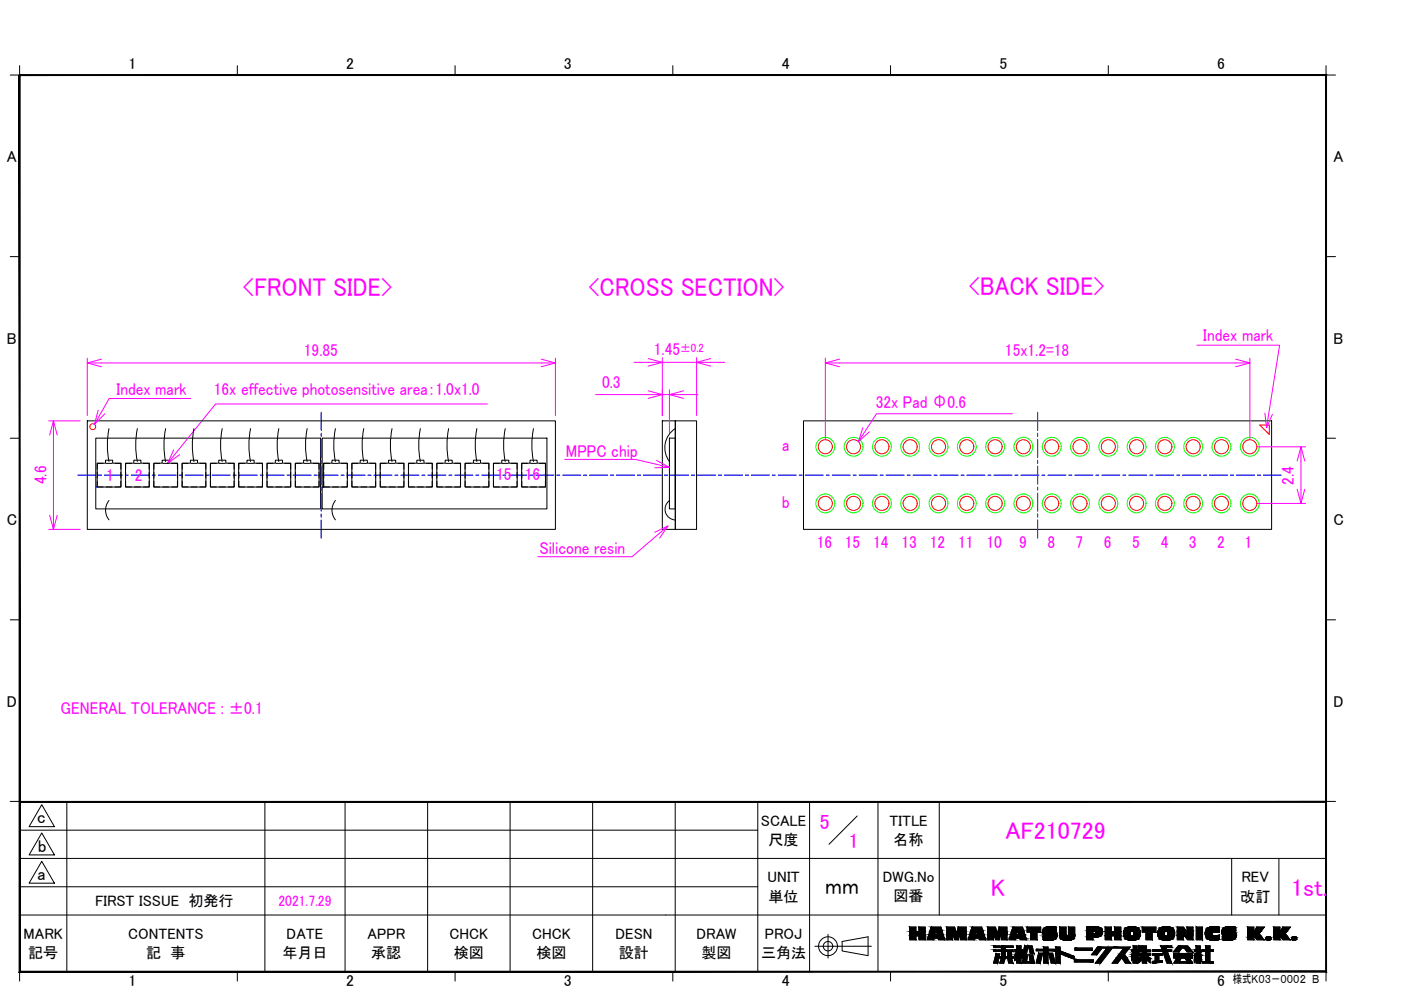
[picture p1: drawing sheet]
<svg xmlns="http://www.w3.org/2000/svg" width="297mm" height="210mm" viewBox="0 0 297 210" stroke-linecap="round" stroke-linejoin="round" font-family="sans-serif">
<defs><g id="words">
<g font-size="5.5" fill="#f0f">
<text x="51.4" y="62.7">&lt;FRONT SIDE&gt;</text>
<text x="124.7" y="62.7">&lt;CROSS SECTION&gt;</text>
<text x="205.4" y="62.6">&lt;BACK SIDE&gt;</text>
</g>
<g font-size="5.1" fill="#f0f">
<text x="213.2" y="177.9">AF210729</text>
<text x="210" y="189.9">K</text>
<text x="273.8" y="189.9">1st.</text>
</g>
<text font-size="4.8" x="174.9" y="189.5">ｍｍ</text>
<g font-size="4.4" fill="#f0f">
<text x="173.7" y="175.7">5</text>
<text x="179.9" y="179.7">1</text>
</g>
<g font-size="3.6" fill="#f0f">
<text x="64.4" y="75.5">19.85</text>
<text x="138.6" y="75.3">1.45</text>
<text x="213.1" y="75.5">15x1.2=18</text>
<text x="255.1" y="72.2">Index mark</text>
<text x="24.7" y="83.8">Index mark</text>
<text x="45.3" y="83.7">16x effective photosensitive area：1.0x1.0</text>
<text x="127.7" y="82.2">0.3</text>
<text x="185.7" y="86.4">32x Pad Φ0.6</text>
<text x="165.8" y="95.7">a</text>
<text x="22.5" y="101.9">1</text>
<text x="28.6" y="101.9">2</text>
<text x="105.2" y="101.8">15</text>
<text x="111.3" y="101.8">16</text>
<text x="120" y="96.9">MPPC chip</text>
<text x="9.8" y="102.7" transform="rotate(-90 9.8 102.7)">4.6</text>
<text x="165.8" y="107.7">b</text>
<text x="274.3" y="102.7" transform="rotate(-90 274.3 102.7)">2.4</text>
<text x="114.4" y="117.4">Silicone resin</text>
<text x="173.2" y="116.1">16</text>
<text x="179.1" y="116.1">15</text>
<text x="185.2" y="116.1">14</text>
<text x="191.1" y="116.1">13</text>
<text x="197.2" y="116.1">12</text>
<text x="203.1" y="116.1">11</text>
<text x="209.1" y="116.1">10</text>
<text x="216.1" y="116.1">9</text>
<text x="222.1" y="116.1">8</text>
<text x="228" y="116.1">7</text>
<text x="234" y="116.1">6</text>
<text x="240.1" y="116.1">5</text>
<text x="246.1" y="116.1">4</text>
<text x="252.1" y="116.1">3</text>
<text x="258.1" y="116.1">2</text>
<text x="263.9" y="116.1">1</text>
<text x="12.9" y="151.4">GENERAL TOLERANCE : ±0.1</text>
</g>
<g font-size="3.6">
<text x="7.9" y="174.5">c</text>
<text x="8.1" y="180.7">b</text>
<text x="8" y="186.6">a</text>
</g>
<g font-size="3.3">
<text x="27.2" y="14.7">1</text>
<text x="73.4" y="14.7">2</text>
<text x="119.6" y="14.7">3</text>
<text x="165.7" y="14.7">4</text>
<text x="211.9" y="14.7">5</text>
<text x="258.1" y="14.7">6</text>
<text x="1.5" y="34.4">A</text>
<text x="282.7" y="34.4">A</text>
<text x="1.5" y="72.9">B</text>
<text x="282.7" y="72.9">B</text>
<text x="1.5" y="111.4">C</text>
<text x="282.7" y="111.4">C</text>
<text x="1.5" y="149.9">D</text>
<text x="282.7" y="149.9">D</text>
<text x="27.2" y="209">1</text>
<text x="73.4" y="209">2</text>
<text x="119.6" y="209">3</text>
<text x="165.7" y="209">4</text>
<text x="211.9" y="209">5</text>
<text x="258.1" y="209">6</text>
</g>
<g font-size="3.2">
<text x="161.3" y="175.1">SCALE</text>
<text x="162.9" y="179.1">尺度</text>
<text x="188.6" y="175.1">TITLE</text>
<text x="189.4" y="179.2">名称</text>
<text x="162.8" y="187.1">UNIT</text>
<text x="162.9" y="191.2">単位</text>
<text x="187.2" y="187.1">DWG.No</text>
<text x="189.4" y="191.1">図番</text>
<text x="263" y="191.1">改訂</text>
<text x="263.2" y="187.1">REV</text>
<text x="20.2" y="192.1">FIRST ISSUE 初発行</text>
<text x="5" y="199.1">MARK</text>
<text x="6" y="203.1">記号</text>
<text x="27.2" y="199.1">CONTENTS</text>
<text x="31" y="203.2">記 事</text>
<text x="59.9" y="203.2">年月日</text>
<text x="60.8" y="199.1">DATE</text>
<text x="77.9" y="199.1">APPR</text>
<text x="78.7" y="203.1">承認</text>
<text x="95.3" y="199.1">CHCK</text>
<text x="96.2" y="203.2">検図</text>
<text x="112.8" y="199.1">CHCK</text>
<text x="113.7" y="203.2">検図</text>
<text x="130.5" y="199.1">DESN</text>
<text x="131.2" y="203.2">設計</text>
<text x="147.7" y="199.1">DRAW</text>
<text x="148.7" y="203.1">製図</text>
<text x="161.4" y="203.2">三角法</text>
<text x="162.2" y="199.1">PROJ</text>
</g>
<text font-size="3.2" fill="#f0f" x="59" y="192.1">2021.7.29</text>
<text font-size="2.5" fill="#f0f" x="144.2" y="74.6">±0.2</text>
<text font-size="2.5" x="261.4" y="208.3">様式Ｋ０３－０００２　Ｂ</text>
</g></defs>
<!-- layer: center line -->
<g fill="none" stroke="#00f" stroke-width=".25">
<path d="M68.1 87.4v3.8M68.1 91.9v.6M68.1 93.1v3.8M68.1 97.6v.6M68.1 98.8v3.9M220 87.4v3.8M220 91.9v.6M220 93.1v3.8M220 97.6v.6M220 98.8v3.9M16.5 100.7h3.7M20.9 100.7h.6"/>
<path d="M22.1 100.7h3.8M26.6 100.7h.6M27.8 100.7h3.9M32.3 100.7h.6M33.6 100.7h3.8M38 100.7h.6M39.3 100.7h3.8M43.7 100.7h.7M45 100.7h3.8M49.4 100.7h.7M50.7 100.7h3.8M55.2 100.7h.6"/>
<path d="M56.4 100.7h3.8M60.9 100.7h.6M62.2 100.7h3.8M66.6 100.7h.6M67.9 100.7h3.8M68.1 103.3v.6M68.1 104.6v3.8M68.1 109v.6M68.1 110.3v3.8M72.3 100.7h.6M73.6 100.7h3.8M78 100.7h.7"/>
<path d="M79.3 100.7h3.8M83.7 100.7h.7M85 100.7h3.8M89.5 100.7h.6M90.7 100.7h3.8M95.2 100.7h.6M96.4 100.7h3.9M100.9 100.7h.6M102.2 100.7h3.8M106.6 100.7h.6M107.9 100.7h3.8M112.3 100.7h.7"/>
<path d="M113.6 100.7h3.8M118 100.7h.7M119.3 100.7h3.8M123.7 100.7h.7M125 100.7h3.8M129.5 100.7h.6M130.7 100.7h3.8M135.2 100.7h.6M136.4 100.7h3.9M140.9 100.7h.6M142.2 100.7h3.8M146.6 100.7h.6"/>
<path d="M147.9 100.7h3.8M152.3 100.7h.7M153.6 100.7h3.8M158 100.7h.7M159.3 100.7h3.8M163.8 100.7h.6M165 100.7h3.8M169.5 100.7h.6M170.7 100.7h3.8M175.2 100.7h.6M176.5 100.7h3.8M180.9 100.7h.6"/>
<path d="M182.2 100.7h3.8M186.6 100.7h.6M187.9 100.7h3.8M192.3 100.7h.7M193.6 100.7h3.8M198 100.7h.7M199.3 100.7h3.8M203.8 100.7h.6M205 100.7h3.8M209.5 100.7h.6M210.7 100.7h3.9M215.2 100.7h.6"/>
<path d="M216.5 100.7h3.8M220 103.3v.6M220 104.6v3.8M220 109v.6M220 110.3v3.8M220.9 100.7h.6M222.2 100.7h3.8M226.6 100.7h.7M227.9 100.7h3.8M232.3 100.7h.7M233.6 100.7h3.8M238 100.7h.7"/>
<path d="M239.3 100.7h3.8M243.8 100.7h.6M245 100.7h3.8M249.5 100.7h.6M250.7 100.7h3.9M255.2 100.7h.6M256.5 100.7h3.8M260.9 100.7h.6M262.2 100.7h3.8M266.6 100.7h.7M267.9 100.7h3.7"/>
</g>
<!-- layer: L0 -->
<path d="M20.5 103.3h.1M68.5 103.3h.1" fill="none" stroke="#00f" stroke-width=".25"/>
<!-- layer: CHIP -->
<g fill="none" stroke="#000" stroke-width=".21">
<path d="M20.3 92.9h47.7v15h-47.7zM20.6 98.2h1.7l.1-.6h1.5v.6h1.7l.1 5-5.1 .1zM26.6 98.2h1.7l.1-.6h1.5v.6h1.8v5.1h-5.1zM32.6 98.2h1.7l.1-.6h1.5v.6h1.7l.1 5-5.1 .1zM38.6 98.2h1.7l.1-.6h1.5v.6h1.7l.1 5.1h-5.1zM44.6 98.2h1.7l.1-.6h1.5v.6h1.7l.1 5-5.1 .1zM50.6 98.2h1.7l.1-.6h1.5v.6h1.7l.1 5.1h-5.1zM56.6 98.2h1.7l.1-.6h1.5v.6h1.7v5.1h-5zM62.6 98.2h1.7l.1-.6h1.5v.6h1.7l.1 5.1h-5.1zM68.3 92.9h47.7v15h-47.7zM68.6 98.2h1.7l.1-.6h1.5v.6h1.7v5.1h-5zM74.6 98.2h1.7l.1-.6h1.5v.6h1.7l.1 5.1h-5.1z"/>
<path d="M80.6 98.2h1.7l.1-.6h1.5v.6h1.7v5.1h-5zM86.6 98.2h1.7l.1-.6h1.5v.6h1.7l.1 5.1h-5.1zM92.6 98.2h1.7l.1-.6h1.5v.6h1.7v5.1h-5zM98.6 98.2h1.7l.1-.6h1.5v.6h1.7l.1 5.1h-5.1zM104.6 98.2h1.7l.1-.6h1.5v.6h1.8v5.1h-5.1zM110.6 98.2h1.7l.1-.6h1.5v.6h1.7l.1 5-5.1 .1zM141.9 92.9h1.3v15h-1.3z"/>
</g>
<!-- layer: 0 -->
<g fill="none" stroke="#f0f" stroke-width=".21">
<path d="M18.5 77h3M21.5 76.2l-3 .8 3 .8M114.8 76.2l3 .8-3 .8M114.8 77h3M137.4 76l3 .8-3 .8M137.4 76.8h3M147.7 76.8h3M150.7 76l-3 .8 3 .8M175 77h3M178 76.2l-3 .8 3 .8M253.8 73.2h17.5l-2.8 17.5M262 76.2l3 .8-3 .8"/>
<path d="M262 77h3M10.5 92.2l.8-3 .8 3M11.3 89.2v3M20.8 87l-.8 3 2.2-2.3M36.8 95.4l-1.3 2.8 2.6-1.8M40.4 84.5h-17.3l-3.1 5.5M103.3 85.7h-57.6l-10.2 12.5M119.7 97.4h15l7.2 1.7M137.4 82.9l3 .8-3 .8M137.4 83.7h3M139.2 97.6l2.7 1.5-3.1 .1M141.9 83.7h3"/>
<path d="M144.9 82.9l-3 .8 3 .8M183 90.7l-1 2.9 2.3-2M214.7 87.7h-28.9l-3.8 5.9M268.2 87.6l.3 3.1 1.3-2.8M275 97.7l.8-3 .8 3M275.8 94.7v3M10.5 109.2l.8 3 .8-3M11.3 109.2v3M138.8 112.9l2.8-1.4-1.7 2.6M141.6 111.5l-7.6 6.5h-20M275 103.7l.8 3 .8-3M275.8 103.7v3"/>
</g>
<!-- layer: main -->
<g fill="none" stroke="#000" stroke-width=".21">
<path d="M18.5 89.2h99.3v23h-99.3zM21.9 98.2h-1.3v1.3M22.5 98.2h1.3M23.1 90.9a17.7 17.7 0 0 0 0 7M24.4 98.2h1.2v1.3M27.9 98.2h-1.3v1.3M28.5 98.2h1.3M29.1 90.9a17.7 17.7 0 0 0 0 7M30.4 98.2h1.2v1.3M33.9 98.2h-1.3v1.3M34.5 98.2h1.3M35.1 90.9a17.7 17.7 0 0 0 0 7"/>
<path d="M36.4 98.2h1.2v1.3M39.9 98.2h-1.3v1.3M40.5 98.2h1.3M41.1 90.9a17.7 17.7 0 0 0 0 7M42.4 98.2h1.2v1.3M45.9 98.2h-1.3v1.3M46.5 98.2h1.3M47.1 90.9a17.7 17.7 0 0 0 0 7M48.4 98.2h1.2v1.3M51.9 98.2h-1.3v1.3M52.5 98.2h1.3M53.1 90.9a17.7 17.7 0 0 0 0 7"/>
<path d="M54.4 98.2h1.2v1.3M57.9 98.2h-1.3v1.3M58.5 98.2h1.3M59.1 90.9a17.7 17.7 0 0 0 0 7M60.4 98.2h1.2v1.3M63.9 98.2h-1.3v1.3M64.5 98.2h1.3M65.1 90.9a17.7 17.7 0 0 0 0 7M66.4 98.2h1.2v1.3M69.9 98.2h-1.3v1.3M70.5 98.2h1.3M71.1 90.9a17.7 17.7 0 0 0 0 7"/>
<path d="M72.4 98.2h1.2v1.3M75.9 98.2h-1.3v1.3M76.5 98.2h1.3M77.1 90.9a17.7 17.7 0 0 0 0 7M78.4 98.2h1.2v1.3M81.9 98.2h-1.3v1.3M82.5 98.2h1.3M83.1 90.9a17.7 17.7 0 0 0 0 7M84.4 98.2h1.2v1.3M87.9 98.2h-1.3v1.3M88.5 98.2h1.3M89.1 90.9a17.7 17.7 0 0 0 0 7"/>
<path d="M90.4 98.2h1.2v1.3M93.9 98.2h-1.3v1.3M94.5 98.2h1.3M95.1 90.9a17.7 17.7 0 0 0 0 7M96.4 98.2h1.2v1.3M99.9 98.2h-1.3v1.3M100.5 98.2h1.3M101.1 90.9a17.7 17.7 0 0 0 0 7M102.4 98.2h1.2v1.3M105.9 98.2h-1.3v1.3M106.5 98.2h1.3M107.1 90.9a17.7 17.7 0 0 0 0 7"/>
<path d="M108.4 98.2h1.2v1.3M111.9 98.2h-1.3v1.3M112.5 98.2h1.3M113.1 90.9a17.7 17.7 0 0 0 0 7M114.4 98.2h1.2v1.3M140.4 89.2h2.8v23h-2.8zM143.2 89.2h4.5v23h-4.5zM143.2 90.9a4.9 4.9 0 0 0-1.3 7M170.4 89.2h99.2v23h-99.2zM20.6 102v1.2h1.3M20.6 100.1v1.3M22.5 103.2h1.3"/>
<path d="M23.1 106.1a3.2 3.2 0 0 0 0 4.1M25.6 102v1.2h-1.2M25.6 100.1v1.3M26.6 102v1.2h1.3M26.6 100.1v1.3M28.5 103.2h1.3M31.6 102v1.2h-1.2M31.6 100.1v1.3M32.6 102v1.2h1.3M32.6 100.1v1.3M34.5 103.2h1.3M37.6 102v1.2h-1.2"/>
<path d="M37.6 100.1v1.3M38.6 102v1.2h1.3M38.6 100.1v1.3M40.5 103.2h1.3M43.6 102v1.2h-1.2M43.6 100.1v1.3M44.6 102v1.2h1.3M44.6 100.1v1.3M46.5 103.2h1.3M49.6 102v1.2h-1.2M49.6 100.1v1.3M50.6 102v1.2h1.3"/>
<path d="M50.6 100.1v1.3M52.5 103.2h1.3M55.6 102v1.2h-1.2M55.6 100.1v1.3M56.6 102v1.2h1.3M56.6 100.1v1.3M58.5 103.2h1.3M61.6 102v1.2h-1.2M61.6 100.1v1.3M62.6 102v1.2h1.3M62.6 100.1v1.3M64.5 103.2h1.3"/>
<path d="M67.6 102v1.2h-1.2M67.6 100.1v1.3M68.6 102v1.2h1.3M68.6 100.1v1.3M70.5 103.2h1.3M71.1 106.1a3.2 3.2 0 0 0 0 4.1M73.6 102v1.2h-1.2M73.6 100.1v1.3M74.6 102v1.2h1.3M74.6 100.1v1.3M76.5 103.2h1.3M79.6 102v1.2h-1.2"/>
<path d="M79.6 100.1v1.3M80.6 102v1.2h1.3M80.6 100.1v1.3M82.5 103.2h1.3M85.6 102v1.2h-1.2M85.6 100.1v1.3M86.6 102v1.2h1.3M86.6 100.1v1.3M88.5 103.2h1.3M91.6 102v1.2h-1.2M91.6 100.1v1.3M92.6 102v1.2h1.3"/>
<path d="M92.6 100.1v1.3M94.5 103.2h1.3M97.6 102v1.2h-1.2M97.6 100.1v1.3M98.6 102v1.2h1.3M98.6 100.1v1.3M100.5 103.2h1.3M103.6 102v1.2h-1.2M103.6 100.1v1.3M104.6 102v1.2h1.3M104.6 100.1v1.3M106.5 103.2h1.3"/>
<path d="M109.6 102v1.2h-1.2M109.6 100.1v1.3M110.6 102v1.2h1.3M110.6 100.1v1.3M112.5 103.2h1.3M115.6 102v1.2h-1.2M115.6 100.1v1.3M141.9 106.1a2.28 2.28 0 0 0-.8 2.5 2.28 2.28 0 0 0 2.1 1.6"/>
</g>
<circle cx="19.7" cy="90.5" r=".62" fill="none" stroke="#f00" stroke-width=".21"/>
<!-- layer: DIMENSION -->
<g fill="none" stroke="#f0f" stroke-width=".21">
<path d="M18.5 75.9v12.2M21.5 77h93.3M117.8 75.9v12.2M134.4 76.8h3M140.4 75.8v12.3M140.4 76.8h7.3M147.7 75.8v12.3M150.7 76.8h3M175 75.9v17.3M178 77h84M265 75.9v17.3M10.3 89.2h6.7"/>
<path d="M11.3 92.2v17M126.3 83.7h11.1M140.4 83.7h1.5M141.9 82.6v9.1M144.9 83.7h3M266.5 94.7h10.3M275.8 97.7v6M10.3 112.2h6.7M266.5 106.7h10.3"/>
</g>
<g fill="none" stroke="#f00" stroke-width=".21">
<path d="M267.1 90.1h2v2z"/>
<circle cx="175" cy="94.7" r="1.49"/>
<circle cx="181" cy="94.7" r="1.49"/>
<circle cx="187" cy="94.7" r="1.49"/>
<circle cx="193" cy="94.7" r="1.49"/>
<circle cx="199" cy="94.7" r="1.49"/>
<circle cx="205" cy="94.7" r="1.49"/>
<circle cx="211" cy="94.7" r="1.49"/>
<circle cx="217" cy="94.7" r="1.49"/>
<circle cx="223" cy="94.7" r="1.49"/>
<circle cx="229" cy="94.7" r="1.49"/>
<circle cx="235" cy="94.7" r="1.49"/>
<circle cx="241" cy="94.7" r="1.49"/>
<circle cx="247" cy="94.7" r="1.49"/>
<circle cx="253" cy="94.7" r="1.49"/>
<circle cx="259" cy="94.7" r="1.49"/>
<circle cx="265" cy="94.7" r="1.49"/>
<circle cx="175" cy="106.7" r="1.49"/>
<circle cx="181" cy="106.7" r="1.49"/>
<circle cx="187" cy="106.7" r="1.49"/>
<circle cx="193" cy="106.7" r="1.49"/>
<circle cx="199" cy="106.7" r="1.49"/>
<circle cx="205" cy="106.7" r="1.49"/>
<circle cx="211" cy="106.7" r="1.49"/>
<circle cx="217" cy="106.7" r="1.49"/>
<circle cx="223" cy="106.7" r="1.49"/>
<circle cx="229" cy="106.7" r="1.49"/>
<circle cx="235" cy="106.7" r="1.49"/>
<circle cx="241" cy="106.7" r="1.49"/>
<circle cx="247" cy="106.7" r="1.49"/>
<circle cx="253" cy="106.7" r="1.49"/>
<circle cx="259" cy="106.7" r="1.49"/>
<circle cx="265" cy="106.7" r="1.49"/>
</g>
<g fill="none" stroke="#0f0" stroke-width=".21">
<circle cx="175" cy="94.7" r="2"/>
<circle cx="181" cy="94.7" r="2"/>
<circle cx="187" cy="94.7" r="2"/>
<circle cx="193" cy="94.7" r="2"/>
<circle cx="199" cy="94.7" r="2"/>
<circle cx="205" cy="94.7" r="2"/>
<circle cx="211" cy="94.7" r="2"/>
<circle cx="217" cy="94.7" r="2"/>
<circle cx="223" cy="94.7" r="2"/>
<circle cx="229" cy="94.7" r="2"/>
<circle cx="235" cy="94.7" r="2"/>
<circle cx="241" cy="94.7" r="2"/>
<circle cx="247" cy="94.7" r="2"/>
<circle cx="253" cy="94.7" r="2"/>
<circle cx="259" cy="94.7" r="2"/>
<circle cx="265" cy="94.7" r="2"/>
<circle cx="175" cy="106.7" r="2"/>
<circle cx="181" cy="106.7" r="2"/>
<circle cx="187" cy="106.7" r="2"/>
<circle cx="193" cy="106.7" r="2"/>
<circle cx="199" cy="106.7" r="2"/>
<circle cx="205" cy="106.7" r="2"/>
<circle cx="211" cy="106.7" r="2"/>
<circle cx="217" cy="106.7" r="2"/>
<circle cx="223" cy="106.7" r="2"/>
<circle cx="229" cy="106.7" r="2"/>
<circle cx="235" cy="106.7" r="2"/>
<circle cx="241" cy="106.7" r="2"/>
<circle cx="247" cy="106.7" r="2"/>
<circle cx="253" cy="106.7" r="2"/>
<circle cx="259" cy="106.7" r="2"/>
<circle cx="265" cy="106.7" r="2"/>
</g>
<!-- layer: TEMPLATE -->
<g fill="none" stroke="#000" stroke-width=".21">
<path d="M4.2 13.9v2h-2M50.3 13.9v2M96.5 13.9v2M142.6 13.9v2M188.8 13.9v2M235 13.9v2M281.1 13.9v2h2.1M2.2 54.4h2M281.1 54.4h2.1M2.2 92.9h2M281.1 92.9h2.1M2.2 131.4h2"/>
<path d="M281.1 131.4h2.1M2.2 169.9h2M4.2 176h156.5M14.2 170v36M56.2 170v36M73.2 170v36M90.7 170v36M108.1 170v36M125.7 170v36M143.2 170v36M160.7 170v35.9M171.6 170v36.1"/>
<path d="M181.7 173l-5.9 6M186.1 170v36M199.1 170v24M281.1 169.9h2.1M4.2 194h276.9M4.2 182h276.9M4.2 188h156.5M175.6 198.1v5M178.5 199.6l5.6-1v4l-5.6-1zM192.9 196.6h1.3v.9h.6v-.9h1.4v2.7h-1.4v-.9h-.6v.9h-1.3zM197.4 196.6h2.1l.8 2.7h-1.3l-.1-.4h-.9l-.1 .4h-1.3zM198.4 197.2l.3 1h-.5z"/>
<path d="M200.7 196.6h1.7l.4 1.4 .4-1.4h1.6v2.7h-1.2v-1.5l-.5 1.5h-.7l-.5-1.5 .1 1.5h-1.3zM206.1 196.6h2l.9 2.7h-1.4l-.1-.4h-.8l-.1 .4h-1.4zM207.1 197.2l.3 1h-.6zM209.4 196.6h1.7l.3 1.4 .4-1.4h1.7v2.7h-1.2v-1.5l-.5 1.5h-.7l-.5-1.5v1.5h-1.2zM214.8 196.6h2l.8 2.7h-1.3l-.1-.4h-.8l-.1 .4h-1.4zM215.8 197.2l.3 1h-.6zM217.7 196.6h2.9v1h-.7v1.7h-1.4v-1.7h-.8zM221.3 196.9a3.5 3.5 0 0 1 2.7-.3v.8h-.9a.39 .39 0 0 0-.6 .1l.3 .1a.91 .91 0 0 1 1 .1 .91 .91 0 0 1 .3 1l-.3 .3-.4 .3h-1.5l-.7-.1v-.7a1.55 1.55 0 0 0 1.5 0l-.4-.1a.94 .94 0 0 1-1.1-.4 .94 .94 0 0 1 .1-1.1zM224.7 196.6h1.3v1.5a.29 .29 0 0 0 .3 .4 .29 .29 0 0 0 .2-.4v-1.5h1.4v1.6a1.34 1.34 0 0 1-1.9 1.1 1.12 1.12 0 0 1-1.3-1.1zM230.4 196.6h2.2a1.08 1.08 0 0 1 1.2 1.1 1.08 1.08 0 0 1-1.4 1h-.7v.6h-1.3zM231.7 197.4h.3a.31 .31 0 0 1 .5 .3 .31 .31 0 0 1-.5 .2h-.3zM234.3 196.6h1.4v.9h.6v-.9h1.3v2.7h-1.3v-.9h-.6v.9h-1.4z"/>
<path d="M238.6 196.9l1-.4h.8l.8 .2 .3 .3 .3 .6-.2 1.1-.4 .4-.7 .2h-1l-.7-.2-.4-.4-.2-.7 .1-.6zM239.7 197.6l.1-.1a.51 .51 0 0 1 .6 .5 .51 .51 0 0 1-.7 .4l-.1-.4zM242.2 196.6h2.9v1h-.8v1.7h-1.3v-1.7h-.8zM245.8 196.9l1-.4h.9l.7 .2 .4 .3 .2 .6-.1 1.1-.4 .4-.7 .2h-1.1l-.7-.2-.4-.4-.1-.7 .1-.6zM246.9 197.6l.1-.1a.51 .51 0 0 1 .7 .5 .51 .51 0 0 1-.7 .4l-.2-.3zM249.6 196.6h1.3l.8 1.1v-1.1h1.2v2.7h-1.1l-.9-1.3v1.3h-1.3zM253.6 196.6h1.4v2.7h-1.4zM255.8 197l1-.5 1.8 .1v1.1l-.8-.1a.55 .55 0 0 0-.6 0 .55 .55 0 0 0-.2 .6l.4 .2 1.2-.1v.9l-1.6 .1-1-.3-.3-.4-.1-.5v-.6zM259.2 197a3.1 3.1 0 0 1 2.8-.4v.8h-.8a.39 .39 0 0 0-.7 .1l.3 .1a.88 .88 0 0 1 1.1 .2 .88 .88 0 0 1 0 1.1l-.3 .3-.7 .1-1.7-.1v-.7a1.55 1.55 0 0 0 1.5 0l-.3-.1a.95 .95 0 0 1-1.1-.3 .95 .95 0 0 1-.1-1.1zM261.1 182v12M264.5 196.6h1.3v1.1l.7-1.1h1.6l-1.1 1.4 1 1.3h-1.5l-.7-1v1h-1.3zM268.5 198.7l.6-.1a.4 .4 0 0 1 .3 .6 .4 .4 0 0 1-.6 .1l-.3-.2z"/>
<path d="M270.1 196.6h1.3l-.1 1.1 .7-1.1h1.6l-1.1 1.4 1 1.3h-1.5l-.7-1 .1 1h-1.3zM271.2 182v12M274 198.7l.5-.1a.41 .41 0 0 1 .4 .5 .41 .41 0 0 1-.7 .2l-.3-.2zM4.2 206v2M50.3 206v2M96.5 206v2M142.6 206v2M172.7 200.6h12M188.8 206v2M210.7 201.4h1.4v.3h-1.4zM210.7 200.5h1.4v.4h-1.4zM211.2 202.2h.8l-.5 2h-.8z"/>
<path d="M212.3 200.5h2.5v.4h-1.6v.5h1.6v.3h-.3v1.1h.3v.4h-.3l.3 1h-.9l-.3-1h-.4l-.4 1h-.9l.4-1h-.4v-.4h.4zM213.2 201.7h.4v1.1h-.4zM215.5 200.5h1v.9h.3v.3h-.3l.3 .4v1.1l-.3-.3v1.3h-1v-1.1l-.3 .5v-1.1l.4-.8h-.4v-.3h.3zM217.1 202.5h.8l-.2 1.4h.7l-.2-1.4h.8l.3 1.7h-2.6zM217.2 200.5h.8l-.4 1.7h-.7zM218 200.5h.8l.4 1.7h-.8zM219.7 201.3h1.5v-.5h1v.5h1.5v.3h-1.5v2.6h-1v-2.6h-1.5zM220.2 202.1h.9l-.6 2.1h-.8zM222.3 202.1h.9l.5 2.1h-.8zM223.9 200.8h.9v.8l3 1.2v.6l-3-1.2v2h-.9zM227.8 203.5h4v.5h-4zM227.9 201h3.7v.5h-3.7z"/>
<path d="M232.7 200.8h3.3l-2.7 3.4h-1.1l2.5-3.2h-1l-1.1 1.4h-1.2zM235 206v2M236.1 200.8h3.5l-1.2 1.5 1.2 1.9h-1l-.8-1.1-.9 1.1h-1.1l2.5-3.2h-2.2zM240.3 200.5h.8v.9h.3v.3h-.3l.2 .4v1.1l-.2-.4v1.4h-.9v-1l-.3 .4v-1.2l.4-.7h-.4v-.3h.4zM241.4 200.5h.6v.9h.2v-.9h.9v.9h.8v.3h-.8v.4h.8v.4h-.8l.7 .7v.9l-.7-.6v.7h-.9v-.7l-.8 .6v-.9l.8-.7h-.8v-.4h.8v-.4h-.8zM244.3 202.2h2.1v.4h-.7v1.1h.7v.3l-2.1 .2v-.4h.6v-1.2h-.6zM244.3 201.4h2.1l-.3-.9h1l.3 .9h1v.3h-.9l.9 2.5h-1l-.9-2.5h-2.2zM247.4 200.5h1v.4h-1zM248.8 202.8h4v.4h-.6l.6 1h-3.9l.6-1h-.7zM248.8 202.2h4v.3h-4zM249.8 200.5h2l1.1 1.3h-1.2l-.6-.8h-.5l-.6 .8h-1.2zM250.4 203.2h.9l.4 .7h-1.7z"/>
<path d="M253.6 200.5h.9v.9h.2v.4l-.2 .4 .2 .3v1.3l-.2-.3v.7h-.9v-.6l-.4 .5v-1.5l.6-.8h-.6v-.4h.4zM255.6 200.5h.9v.9h.7v.3h-.7v2.2h.7v.3h-2.3v-.3h.7v-2.2h-.7v-.3h.7zM281.1 206v2"/>
<circle cx="175.6" cy="200.6" r="2"/>
<circle cx="175.6" cy="200.6" r="1.01"/>
</g>
<!-- layer: DIMENSION -->
<path d="M8.9 170.6l2.6 4.7h-5.3zM8.9 176.6l2.6 4.7h-5.3zM8.9 182.6l2.6 4.7h-5.3z" fill="none" stroke="#000" stroke-width=".21"/>
<!-- layer: TEMPLATE -->
<g fill="#000" stroke="#000" stroke-width=".21">
<path d="M222.4 199.4h.3zM222.6 196.5h.3zM232.1 197.4h1.7zM232.1 197.9h1.6zM232.2 197.9h1.5zM239.9 196.5h.2zM247.1 196.5h.3zM257.2 196.5h.2zM258.4 197.6l.2 .1zM258.3 198.3h.3zM260.2 199.3h.6zM260.6 196.5h.3z"/>
<path d="M268.9 198.6h.1zM227.4 203.2h.4v.2zM241.4 203.5h.8l-.8 .6zM241.4 203.5v.6zM243.1 203.5l.7 .6zM243.1 203.5h.7v.6zM244.3 204h2.1zM244.3 202.2h2.1zM245.7 203.7h.7zM248.8 202.2h4v.3zM253.2 203.6l.1 .4zM253.2 203.6h.4l-.3 .4z"/>
<path d="M254.5 203.5l.2 .2zM254.5 203.5h.2v.2z"/>
<path d="M4.2 15.8v.2l277-.2zM4.2 16l277-.2-.1 .2zM281.2 15.8l-.1 .2 .1 190.1zM281.1 16l.1 190.1-.1-.2zM4 206.1h277.2l-.1-.2zM4 206.1l.3-.2h276.8zM4 15.9v190.2l.3-.2zM4 15.9h.3v190z"/>
<path d="M4.2 169.9v.2l276.9-.2zM4.2 170.1l276.9-.2v.2z"/>
<path d="M192.9 196.6l1.3 .9v-.9zM192.9 196.6l1.3 .9h-1.3z"/>
<path d="M192.9 198.4l1.3 .9v-.9zM192.9 198.4l1.3 .9h-1.3z"/>
<path d="M194.8 196.6l1.4 .9v-.9zM194.8 196.6l1.4 .9h-1.4z"/>
<path d="M192.9 197.5l3.3 .9v-.9zM192.9 197.5l3.3 .9h-3.3z"/>
<path d="M194.8 198.4l1.4 .9v-.9zM194.8 198.4l1.4 .9h-1.4z"/>
<path d="M196.7 198.9l1.2 .4 .1-.4zM196.7 198.9l1.2 .4h-1.3z"/>
<path d="M197.1 197.6l1.1 .6 .1-.6zM197.1 197.6l1.1 .6h-1.3z"/>
<path d="M197.1 197.5h1.3zM197.1 197.5l1.2 .1h-1.2z"/>
<path d="M197.2 197.4h1.2zM197.2 197.4l1.2 .1h-1.3z"/>
<path d="M197.2 197.3l1.2 .1v-.1zM197.2 197.3l1.2 .1h-1.2z"/>
<path d="M197.2 197.2h1.2zM197.2 197.2h1.2z"/>
<path d="M197.2 197.2h1.2zM197.2 197.2l1.2 .1z"/>
<path d="M197.4 196.6l2.3 .6-.2-.6zM197.4 196.6l2.3 .6h-2.5z"/>
<path d="M198.4 197.2h1.3zM198.4 197.2h1.3z"/>
<path d="M198.5 197.2l1.2 .1zM198.5 197.2l1.2 .1z"/>
<path d="M198.5 197.3l1.2 .1v-.1zM198.5 197.3l1.2 .1h-1.2z"/>
<path d="M198.5 197.4l1.3 .1zM198.5 197.4l1.3 .1z"/>
<path d="M198.5 197.5l1.3 .1zM198.5 197.5l1.3 .1z"/>
<path d="M198.6 197.6l1.4 .6-.2-.6zM198.6 197.6l1.4 .6h-1.3z"/>
<path d="M196.9 198.2l3.3 .7-.2-.7zM196.9 198.2l3.3 .7h-3.5z"/>
<path d="M198.9 198.9l1.4 .4-.1-.4zM198.9 198.9l1.4 .4h-1.3z"/>
<path d="M200.7 197.8l1.2 .1v-.1zM200.7 197.8l1.2 .1h-1.2z"/>
<path d="M200.7 197.9l1.3 .1zM200.7 197.9l1.3 .1z"/>
<path d="M200.7 198l1.3 .1v-.1zM200.7 198l1.3 .1h-1.3z"/>
<path d="M200.7 198.1l1.3 .1v-.1zM200.7 198.1l1.3 .1h-1.3z"/>
<path d="M200.7 198.2l1.3 1.1v-1.1zM200.7 198.2l1.3 1.1h-1.3z"/>
<path d="M202 197.9h.8zM202 197.9h.8z"/>
<path d="M202 198h1.6zM202 198h1.6z"/>
<path d="M202 198h1.6zM202 198h1.6z"/>
<path d="M200.7 196.6l2 .9-.3-.9zM200.7 196.6l2 .9h-2z"/>
<path d="M200.7 197.5h2zM200.7 197.5h2z"/>
<path d="M200.7 197.5h2zM200.7 197.5h2z"/>
<path d="M200.7 197.5l2 .1zM200.7 197.5l2 .1z"/>
<path d="M200.7 197.6l2 .1zM200.7 197.6l2 .1z"/>
<path d="M200.7 197.7h2zM200.7 197.7h2z"/>
<path d="M200.7 197.7l2 .1zM200.7 197.7l2 .1z"/>
<path d="M201.9 197.8h.8zM201.9 197.8h.8z"/>
<path d="M202 197.8h.8zM202 197.8h.8z"/>
<path d="M202 197.8l.8 .1zM202 197.8l.8 .1z"/>
<path d="M202 197.9h.8zM202 197.9h.8z"/>
<path d="M202 197.9l.8 .1zM202 197.9l.8 .1z"/>
<path d="M202 198h.8zM202 198h.8z"/>
<path d="M202.1 198.2h1.4zM202.1 198.2h1.4z"/>
<path d="M202.1 198.2l1 1.1 .4-1.1zM202.1 198.2l1 1.1h-.7z"/>
<path d="M202.1 198.2h1.4zM202.1 198.2h1.4z"/>
<path d="M202 198.1h1.5zM202 198.1h1.5z"/>
<path d="M202 198.1h1.5zM202 198.1l1.5 .1z"/>
<path d="M202 198h1.5zM202 198l1.5 .1z"/>
<path d="M202.8 197.9l.8 .1zM202.8 197.9l.8 .1z"/>
<path d="M202.8 198h.8zM202.8 198h.8z"/>
<path d="M202 198h1.6zM202 198h1.5z"/>
<path d="M202.8 197.9h.8zM202.8 197.9h.8z"/>
<path d="M202.8 197.9h.8zM202.8 197.9h.8z"/>
<path d="M202.8 197.9h.8zM202.8 197.9h.8z"/>
<path d="M202.8 197.8h.8zM202.8 197.8l.8 .1z"/>
<path d="M202.8 197.8h.8zM202.8 197.8h.8z"/>
<path d="M202.8 197.8h.8zM202.8 197.8h.8z"/>
<path d="M203.2 196.6l1.6 .9v-.9zM203.2 196.6l1.6 .9h-1.9z"/>
<path d="M202.9 197.5l1.9 .1zM202.9 197.5l1.9 .1z"/>
<path d="M202.9 197.6h1.9zM202.9 197.6h1.9z"/>
<path d="M202.9 197.6l1.9 .1zM202.9 197.6l1.9 .1z"/>
<path d="M202.8 197.7l2 .1zM202.8 197.7l2 .1z"/>
<path d="M202.8 197.8h2zM202.8 197.8h2z"/>
<path d="M203.6 197.8h1.2zM203.6 197.8h1.2z"/>
<path d="M203.6 197.8h1.2zM203.6 197.8h1.2z"/>
<path d="M203.6 197.8l1.2 .1zM203.6 197.8l1.2 .1z"/>
<path d="M203.6 197.9l1.2 .1zM203.6 197.9l1.2 .1z"/>
<path d="M203.6 198h1.2zM203.6 198h1.2z"/>
<path d="M203.6 198l1.2 .1zM203.6 198l1.2 .1z"/>
<path d="M203.6 198.1l1.2 .1zM203.6 198.1l1.2 .1z"/>
<path d="M203.6 198.2h1.2zM203.6 198.2h1.2z"/>
<path d="M203.6 198.2h1.2zM203.6 198.2h1.2z"/>
<path d="M203.6 198.2l1.2 1.1v-1.1zM203.6 198.2l1.2 1.1h-1.2z"/>
<path d="M205.4 198.9l1.2 .4 .1-.4zM205.4 198.9l1.2 .4h-1.4z"/>
<path d="M205.7 197.6l1.1 .6 .2-.6zM205.7 197.6l1.1 .6h-1.2z"/>
<path d="M205.8 197.5h1.2zM205.8 197.5l1.2 .1h-1.3z"/>
<path d="M205.8 197.4h1.3zM205.8 197.4l1.2 .1h-1.2z"/>
<path d="M205.9 197.3l1.2 .1v-.1zM205.9 197.3l1.2 .1h-1.3z"/>
<path d="M205.9 197.2h1.2zM205.9 197.2l1.2 .1z"/>
<path d="M205.9 197.2h1.2zM205.9 197.2h1.2z"/>
<path d="M206.1 196.6l2.2 .6-.2-.6zM206.1 196.6l2.2 .6h-2.4z"/>
<path d="M207.1 197.2h1.3zM207.1 197.2h1.3z"/>
<path d="M207.1 197.2l1.3 .1zM207.1 197.2l1.3 .1z"/>
<path d="M207.1 197.3l1.3 .1v-.1zM207.1 197.3l1.3 .1h-1.2z"/>
<path d="M207.2 197.4l1.2 .1zM207.2 197.4l1.2 .1z"/>
<path d="M207.2 197.5l1.3 .1zM207.2 197.5l1.3 .1z"/>
<path d="M207.2 197.6l1.4 .6-.1-.6zM207.2 197.6l1.4 .6h-1.2z"/>
<path d="M205.6 198.2l3.3 .7-.3-.7zM205.6 198.2l3.3 .7h-3.5z"/>
<path d="M207.5 198.9l1.5 .4-.1-.4zM207.5 198.9l1.5 .4h-1.4z"/>
<path d="M209.4 197.8h1.2zM209.4 197.8h1.2z"/>
<path d="M210.6 197.8h.8zM210.6 197.8h.8z"/>
<path d="M209.4 197.8l1.2 .1v-.1zM209.4 197.8l1.2 .1h-1.2z"/>
<path d="M209.4 197.9l1.2 .1zM209.4 197.9l1.2 .1z"/>
<path d="M209.4 198l1.2 .1v-.1zM209.4 198l1.2 .1h-1.2z"/>
<path d="M209.4 198.1l1.2 .1v-.1zM209.4 198.1l1.2 .1h-1.2z"/>
<path d="M209.4 198.2l1.2 1.1v-1.1zM209.4 198.2l1.2 1.1h-1.2z"/>
<path d="M210.7 198h1.5zM210.7 198h1.5z"/>
<path d="M209.4 196.6l1.9 .9-.2-.9zM209.4 196.6l1.9 .9h-1.9z"/>
<path d="M209.4 197.5h1.9zM209.4 197.5h1.9z"/>
<path d="M209.4 197.5h1.9zM209.4 197.5h1.9z"/>
<path d="M209.4 197.5l2 .1zM209.4 197.5l2 .1z"/>
<path d="M209.4 197.6l2 .1zM209.4 197.6l2 .1z"/>
<path d="M209.4 197.7h2zM209.4 197.7h2z"/>
<path d="M209.4 197.7l2 .1zM209.4 197.7l2 .1z"/>
<path d="M210.6 197.8h.8zM210.6 197.8h.8z"/>
<path d="M210.6 197.8h.8zM210.6 197.8h.8z"/>
<path d="M210.6 197.8l.8 .1zM210.6 197.8l.8 .1z"/>
<path d="M210.6 197.9h.8zM210.6 197.9h.8z"/>
<path d="M210.6 197.9h.8zM210.6 197.9h.8z"/>
<path d="M210.7 197.9l.7 .1zM210.7 197.9l.7 .1z"/>
<path d="M211.5 197.8h2zM211.5 197.8h2z"/>
<path d="M210.7 198.2h1.4zM210.7 198.2h1.4z"/>
<path d="M210.7 198.2l1.1 1.1 .3-1.1zM210.7 198.2l1.1 1.1h-.7z"/>
<path d="M210.7 198.2h1.5zM210.7 198.2h1.4z"/>
<path d="M210.7 198.1h1.5zM210.7 198.1h1.5z"/>
<path d="M210.7 198.1h1.5zM210.7 198.1l1.5 .1z"/>
<path d="M210.7 198h1.5zM210.7 198l1.5 .1z"/>
<path d="M210.7 198h1.5zM210.7 198h1.5z"/>
<path d="M210.7 198h1.5zM210.7 198h1.5z"/>
<path d="M211.5 197.9h.7zM211.5 197.9h.7z"/>
<path d="M211.5 197.9h.7zM211.5 197.9l.7 .1z"/>
<path d="M211.5 197.8l.8 .1zM211.5 197.8l.8 .1z"/>
<path d="M211.5 197.9h.8zM211.5 197.9h.8z"/>
<path d="M211.5 197.9h.8zM211.5 197.9h.7z"/>
<path d="M211.5 197.8h.8zM211.5 197.8h.8z"/>
<path d="M211.5 197.8h.8zM211.5 197.8h.8z"/>
<path d="M211.8 196.6l1.7 .9v-.9zM211.8 196.6l1.7 .9h-1.9z"/>
<path d="M211.6 197.5l1.9 .1zM211.6 197.5l1.9 .1z"/>
<path d="M211.5 197.6h2zM211.5 197.6h2z"/>
<path d="M211.5 197.6l2 .1zM211.5 197.6l2 .1z"/>
<path d="M211.5 197.7l2 .1zM211.5 197.7l2 .1z"/>
<path d="M212.3 197.8h1.2zM212.3 197.8h1.2z"/>
<path d="M212.3 197.8h1.2zM212.3 197.8h1.2z"/>
<path d="M212.3 197.8l1.2 .1zM212.3 197.8l1.2 .1z"/>
<path d="M212.3 197.9l1.2 .1zM212.3 197.9l1.2 .1z"/>
<path d="M212.3 198h1.2zM212.3 198h1.2z"/>
<path d="M212.3 198l1.2 .1zM212.3 198l1.2 .1z"/>
<path d="M212.3 198.1l1.2 .1zM212.3 198.1l1.2 .1z"/>
<path d="M212.3 198.2h1.2zM212.3 198.2h1.2z"/>
<path d="M212.3 198.2h1.2zM212.3 198.2h1.2z"/>
<path d="M212.3 198.2l1.2 1.1v-1.1zM212.3 198.2l1.2 1.1h-1.2z"/>
<path d="M214 198.9l1.3 .4 .1-.4zM214 198.9l1.3 .4h-1.4z"/>
<path d="M214.4 197.6l1.1 .6 .2-.6zM214.4 197.6l1.1 .6h-1.2z"/>
<path d="M214.4 197.5h1.3zM214.4 197.5l1.3 .1h-1.3z"/>
<path d="M214.5 197.4h1.2zM214.5 197.4l1.2 .1h-1.3z"/>
<path d="M214.5 197.3l1.2 .1 .1-.1zM214.5 197.3l1.2 .1h-1.2z"/>
<path d="M214.6 197.2h1.2zM214.6 197.2h1.2z"/>
<path d="M214.6 197.2h1.2zM214.6 197.2l1.2 .1z"/>
<path d="M214.8 196.6l2.2 .6-.2-.6zM214.8 196.6l2.2 .6h-2.4z"/>
<path d="M215.8 197.2h1.2zM215.8 197.2h1.2z"/>
<path d="M215.8 197.2l1.2 .1zM215.8 197.2l1.2 .1z"/>
<path d="M215.8 197.3l1.3 .1-.1-.1zM215.8 197.3l1.3 .1h-1.3z"/>
<path d="M215.8 197.4l1.3 .1zM215.8 197.4l1.3 .1z"/>
<path d="M215.8 197.5l1.3 .1zM215.8 197.5l1.3 .1z"/>
<path d="M215.9 197.6l1.4 .6-.2-.6zM215.9 197.6l1.4 .6h-1.2z"/>
<path d="M214.3 198.2l3.2 .7-.2-.7zM214.3 198.2l3.2 .7h-3.5z"/>
<path d="M216.2 198.9l1.4 .4-.1-.4zM216.2 198.9l1.4 .4h-1.3z"/>
<path d="M218.5 197.6l1.4 1.7v-1.7zM218.5 197.6l1.4 1.7h-1.4z"/>
<path d="M217.7 196.6l2.9 1v-1zM217.7 196.6l2.9 1h-2.9z"/>
<path d="M221.1 197.4h1.4zM221.1 197.4h1.4z"/>
<path d="M221.1 197.5h1.4zM221.1 197.5h1.4z"/>
<path d="M221.1 197.7h2.6zM221.1 197.7h2.6z"/>
<path d="M221.1 197.8h2.8zM221.1 197.8h2.8z"/>
<path d="M221.2 198.5h.1zM221.2 198.5h.1z"/>
<path d="M221.2 198.5h.3zM221.2 198.5h.3z"/>
<path d="M221.2 198.5l.5 .1zM221.2 198.5l.5 .1z"/>
<path d="M221.2 198.6h.7zM221.2 198.6h.7z"/>
<path d="M221.2 198.6h.8zM221.2 198.6h.8z"/>
<path d="M221.2 198.6h1zM221.2 198.6h1z"/>
<path d="M221.2 198.6h1.1zM221.2 198.6h1.1z"/>
<path d="M221.1 197.4l1.3 .1zM221.1 197.4l1.3 .1z"/>
<path d="M221.1 197.5h1.3zM221.1 197.5h1.3z"/>
<path d="M221.1 197.5h1.4zM221.1 197.5h1.4z"/>
<path d="M221.1 197.4h1.4zM221.1 197.4h1.3z"/>
<path d="M221.1 197.5h1.4zM221.1 197.5h1.4z"/>
<path d="M221.1 197.4h1.4zM221.1 197.4h1.4z"/>
<path d="M221.1 197.4h1.4zM221.1 197.4h1.4z"/>
<path d="M221.1 197.5l1.4 .1zM221.1 197.5l1.4 .1z"/>
<path d="M221.1 197.4h1.5zM221.1 197.4h1.5z"/>
<path d="M221.1 197.4h1.5zM221.1 197.4h1.4z"/>
<path d="M222.6 198.4h1.5zM222.6 198.4h1.5z"/>
<path d="M221.1 197.4h1.5zM221.1 197.4h1.5z"/>
<path d="M221.1 197.6h1.5zM221.1 197.6h1.5z"/>
<path d="M221.1 197.6h1.6zM221.1 197.6h1.6z"/>
<path d="M221.1 197.4h1.5zM221.1 197.4h1.6z"/>
<path d="M221.1 197.6h1.6zM221.1 197.6h1.6z"/>
<path d="M222.7 198.5h1.4zM222.7 198.5h1.4z"/>
<path d="M221.1 197.3h1.6zM221.1 197.3h1.7z"/>
<path d="M221.1 197.3h1.6zM221.1 197.3l1.6 .1z"/>
<path d="M222.2 199.3h.6zM222.2 199.3l.5 .1z"/>
<path d="M221.1 197.6h1.7zM221.1 197.6h1.7z"/>
<path d="M222.6 196.5h.3zM222.5 196.5h.4z"/>
<path d="M221.1 197.3h1.8zM221.1 197.3h1.9z"/>
<path d="M222.1 199.3h.8zM222.1 199.3h.7z"/>
<path d="M222.5 196.5h.5zM222.4 196.5h.6z"/>
<path d="M221.1 197.6h1.9zM221.1 197.6h1.9z"/>
<path d="M222.4 196.5h.7zM222.3 196.5h.8z"/>
<path d="M221.9 199.3h1.1zM221.9 199.3h1z"/>
<path d="M221.1 197.6h2zM221.1 197.6h2z"/>
<path d="M221.8 199.3h1.3zM221.8 199.3h1.2z"/>
<path d="M222.3 196.5h.9zM222.3 196.5h.9z"/>
<path d="M222.3 196.5h1zM222.2 196.5h1.1z"/>
<path d="M221.1 197.6h2.1zM221.1 197.6h2.1z"/>
<path d="M221.1 197.6h2.2zM221.1 197.6h2.2z"/>
<path d="M221.6 199.3h1.6zM221.6 199.3h1.5z"/>
<path d="M221.5 199.3h1.7zM221.5 199.3h1.7z"/>
<path d="M221.1 197.6h2.3zM221.1 197.6h2.3z"/>
<path d="M222.2 196.5h1.2zM222.2 196.5h1.2z"/>
<path d="M221.3 199.3h2.1zM221.3 199.3h1.9z"/>
<path d="M222.2 196.5h1.3zM222 196.5h1.5z"/>
<path d="M221.1 197.6h2.4zM221.1 197.6h2.4z"/>
<path d="M221.2 199.2h2.2zM221.2 199.2l2.2 .1z"/>
<path d="M221.2 199.2h2.3zM221.2 199.2h2.2z"/>
<path d="M222 196.5h1.6zM222 196.5h1.6z"/>
<path d="M221.1 197.6l2.5 .1zM221.1 197.6l2.5 .1z"/>
<path d="M222 196.5l1.7 .1zM221.9 196.6h1.8z"/>
<path d="M221.2 199.2h2.4zM221.2 199.2h2.3z"/>
<path d="M221.1 197.7h2.6zM221.1 197.7h2.6z"/>
<path d="M221.9 196.6h1.9zM221.8 196.6h2z"/>
<path d="M221.2 199.1h2.5zM221.2 199.1l2.4 .1z"/>
<path d="M221.1 197.7h2.7zM221.1 197.7h2.7z"/>
<path d="M221.1 197.7l2.8 .1zM221.1 197.7l2.8 .1z"/>
<path d="M221.2 199h2.6zM221.2 199l2.5 .1z"/>
<path d="M221.8 196.6h2.2zM221.7 196.6h2.3z"/>
<path d="M221.1 197.8h2.8zM221.1 197.8h2.8z"/>
<path d="M221.2 199h2.7zM221.2 199h2.6z"/>
<path d="M221.1 197.8l2.9 .1zM221.1 197.8l2.9 .1z"/>
<path d="M221.1 197.9h2.9zM221.1 197.9h2.9z"/>
<path d="M221.2 198.9h2.8zM221.2 198.9l2.7 .1z"/>
<path d="M221.1 197.9h2.9zM221.1 197.9h2.9z"/>
<path d="M221.7 196.6h2.3zM221.7 196.6h2.3z"/>
<path d="M221.7 196.6l2.3 .1zM221.6 196.7h2.4z"/>
<path d="M221.6 196.7h2.4zM221.5 196.7h2.5z"/>
<path d="M221.5 196.7l2.5 .1zM221.4 196.8h2.6z"/>
<path d="M221.4 196.8l2.6 .1zM221.3 196.9h2.7z"/>
<path d="M221.3 196.9l2.7 .1zM221.3 196.9l2.7 .1z"/>
<path d="M221.2 197l2.8 .1zM221.2 197l2.8 .1z"/>
<path d="M221.2 197.1l2.8 .1zM221.2 197.1l2.8 .1h-2.9z"/>
<path d="M221.1 197.2l2.9 .1v-.1zM221.1 197.2l2.9 .1h-2.9z"/>
<path d="M221.1 197.3h2.9zM221.1 197.3h2.9z"/>
<path d="M223 197.3h1zM223 197.3h1z"/>
<path d="M223 197.3l1 .1zM223 197.3l1 .1z"/>
<path d="M223.1 197.4h.9zM223.1 197.4h.9z"/>
<path d="M223.3 197.4h.7zM223.3 197.4h.7z"/>
<path d="M223.4 197.4h.6zM223.4 197.4h.6z"/>
<path d="M223.5 197.4h.5zM223.5 197.4h.5z"/>
<path d="M223.7 197.4h.3zM223.7 197.4h.3z"/>
<path d="M223.8 197.4h.2zM223.8 197.4h.2z"/>
<path d="M221.1 197.9h2.9zM221.1 197.9h2.9z"/>
<path d="M221.2 198.8h2.8zM221.2 198.8l2.8 .1z"/>
<path d="M221.2 197.9l2.8 .1zM221.2 197.9l2.8 .1z"/>
<path d="M221.2 198h2.8zM221.2 198h2.8z"/>
<path d="M221.2 198h2.9zM221.2 198h2.9z"/>
<path d="M221.2 198l2.9 .1zM221.2 198l2.9 .1z"/>
<path d="M221.2 198.7h2.9zM221.2 198.7l2.8 .1z"/>
<path d="M221.3 198.1h2.8zM221.3 198.1h2.8z"/>
<path d="M221.3 198.1h2.8zM221.3 198.1h2.8z"/>
<path d="M221.3 198.1l2.8 .1zM221.3 198.1l2.8 .1z"/>
<path d="M221.3 198.2h2.8zM221.3 198.2h2.8z"/>
<path d="M222.7 198.5h1.4zM222.7 198.5h1.4z"/>
<path d="M222.7 198.5l1.4 .1zM222.7 198.5l1.4 .1z"/>
<path d="M222.7 198.6h1.4zM222.7 198.6h1.4z"/>
<path d="M222.7 198.6h1.4zM222.7 198.6h1.4z"/>
<path d="M222.7 198.6h1.4zM222.6 198.6h1.5z"/>
<path d="M222.6 198.6h1.5zM222.6 198.6h1.5z"/>
<path d="M222.6 198.6h1.5zM222.5 198.6h1.6z"/>
<path d="M221.2 198.6h2.9zM221.2 198.6l2.9 .1z"/>
<path d="M221.4 198.2h2.7zM221.4 198.2h2.7z"/>
<path d="M221.5 198.2h2.6zM221.5 198.2h2.6z"/>
<path d="M221.5 198.2l2.6 .1zM221.5 198.2l2.6 .1z"/>
<path d="M221.5 198.3h2.6zM221.5 198.3h2.6z"/>
<path d="M221.6 198.3h2.5zM221.6 198.3h2.5z"/>
<path d="M221.7 198.3h2.4zM221.7 198.3h2.4z"/>
<path d="M221.8 198.3h2.3zM221.8 198.3h2.3z"/>
<path d="M221.9 198.3h2.2zM221.9 198.3h2.2z"/>
<path d="M221.9 198.3l2.2 .1zM221.9 198.3l2.2 .1z"/>
<path d="M222 198.4h2.1zM222 198.4h2.1z"/>
<path d="M222.1 198.4h2zM222.1 198.4h2z"/>
<path d="M222.2 198.4h1.9zM222.2 198.4h1.9z"/>
<path d="M222.3 198.4h1.8zM222.3 198.4h1.8z"/>
<path d="M222.4 198.4h1.7zM222.4 198.4h1.7z"/>
<path d="M222.5 198.4h1.6zM222.5 198.4h1.6z"/>
<path d="M222.6 198.4h1.5zM222.6 198.4h1.5z"/>
<path d="M222.6 198.4h1.5zM222.6 198.4h1.5z"/>
<path d="M222.6 198.4h1.5zM222.6 198.4h1.5z"/>
<path d="M222.7 198.4h1.4zM222.7 198.4h1.4z"/>
<path d="M222.7 198.4h1.4zM222.7 198.4h1.4z"/>
<path d="M222.7 198.4l1.4 .1zM222.7 198.4l1.4 .1z"/>
<path d="M222.7 198.5h1.4zM222.7 198.5h1.4z"/>
<path d="M222.7 198.5h1.4zM222.7 198.5h1.4z"/>
<path d="M222.7 198.5h1.4zM222.7 198.5h1.4z"/>
<path d="M224.7 198.2h1.3zM224.7 198.2h1.3z"/>
<path d="M224.7 196.6l1.3 1.5v-1.5zM224.7 196.6l1.3 1.5h-1.3z"/>
<path d="M224.7 198.1l1.3 .1zM224.7 198.1l1.3 .1z"/>
<path d="M224.7 198.2h1.3zM224.7 198.2h1.3z"/>
<path d="M224.7 198.2l1.3 .1zM224.7 198.2l1.3 .1z"/>
<path d="M224.7 198.3h1.3zM224.7 198.3h1.3z"/>
<path d="M224.7 198.3h1.3zM224.7 198.3h1.3z"/>
<path d="M224.7 198.3l1.3 .1zM224.7 198.3l1.3 .1z"/>
<path d="M224.7 198.4h1.3zM224.7 198.4h1.3z"/>
<path d="M224.7 198.4h1.4zM224.7 198.4h1.4z"/>
<path d="M224.7 198.4l1.4 .1zM224.7 198.4l1.4 .1z"/>
<path d="M224.7 198.5h1.4zM224.7 198.5h1.4z"/>
<path d="M224.7 198.5h1.4zM224.7 198.5h1.4z"/>
<path d="M224.7 198.5h1.5zM224.7 198.5h1.5z"/>
<path d="M224.7 198.5h1.5zM224.7 198.5h1.5z"/>
<path d="M224.7 198.5h1.5zM224.7 198.5h1.5z"/>
<path d="M224.7 198.5h1.6zM224.7 198.5h1.6z"/>
<path d="M226.1 199.3h.4zM226.1 199.3h.3z"/>
<path d="M226.5 198.4h1.4zM226.5 198.4h1.4z"/>
<path d="M226 199.3h.5zM226 199.3h.5z"/>
<path d="M226.5 198.2h1.4zM226.5 198.2h1.4z"/>
<path d="M226 199.3h.6zM226 199.3h.5z"/>
<path d="M225.9 199.3h.7zM225.9 199.3h.7z"/>
<path d="M225.9 199.3h.8zM225.9 199.3h.7z"/>
<path d="M225.8 199.3h.9zM225.8 199.3h.9z"/>
<path d="M225.8 199.3h1zM225.8 199.3h.9z"/>
<path d="M225.7 199.3h1.2zM225.7 199.3h1.2z"/>
<path d="M225.7 199.3h1.2zM225.7 199.3h1.1z"/>
<path d="M225.6 199.3h1.3zM225.6 199.3h1.3z"/>
<path d="M225.5 199.3h1.5zM225.5 199.3h1.4z"/>
<path d="M225.5 199.3h1.6zM225.5 199.3h1.6z"/>
<path d="M225.5 199.3h1.6zM225.5 199.3h1.5zM225.5 199.3h1.5zM225.5 199.3h1.5z"/>
<path d="M225.4 199.2h1.8zM225.4 199.2l1.7 .1z"/>
<path d="M225.4 199.2h1.8zM225.4 199.2h1.8z"/>
<path d="M225.3 199.2h1.9zM225.3 199.2h1.9z"/>
<path d="M225.3 199.2h2zM225.3 199.2h1.9z"/>
<path d="M225.3 199.2h2zM225.3 199.2h2z"/>
<path d="M225.2 199.2h2.1zM225.2 199.2h2.1z"/>
<path d="M225.2 199.2h2.2zM225.2 199.2h2.1z"/>
<path d="M225.2 199.2h2.2zM225.2 199.2h2.2z"/>
<path d="M225.1 199.1h2.4zM225.1 199.1h2.4z"/>
<path d="M225.1 199.1h2.4zM225.1 199.1l2.3 .1zM225.2 199.2h2.2zM225.2 199.2h2.2z"/>
<path d="M225.1 199.1h2.4zM225.1 199.1h2.4z"/>
<path d="M225 199.1h2.5zM225 199.1h2.5z"/>
<path d="M225 199h2.6zM225 199l2.5 .1z"/>
<path d="M225 199h2.6zM225 199h2.6z"/>
<path d="M224.9 199h2.7zM224.9 199h2.7z"/>
<path d="M224.9 198.9h2.8zM224.9 198.9l2.7 .1z"/>
<path d="M224.8 198.9h2.9zM224.8 198.9h2.9zM224.9 198.9h2.8zM224.9 198.9h2.8z"/>
<path d="M224.8 198.8h2.9zM224.8 198.8l2.9 .1z"/>
<path d="M224.8 198.8h3zM224.8 198.8h2.9z"/>
<path d="M224.8 198.7h3zM224.8 198.7l3 .1z"/>
<path d="M224.8 198.7h3zM224.8 198.7h3z"/>
<path d="M224.7 198.6h3.1zM224.7 198.6h3.1z"/>
<path d="M224.7 198.6h3.1zM224.7 198.6l3.1 .1z"/>
<path d="M226.5 198.5h1.3zM226.5 198.5h1.3zM226.4 198.5h1.4zM226.4 198.5h1.4z"/>
<path d="M226.4 198.5h1.4zM226.4 198.5h1.4z"/>
<path d="M226.4 198.5h1.4zM226.3 198.5h1.5z"/>
<path d="M226.3 198.5h1.5zM226.3 198.5h1.5z"/>
<path d="M226.3 198.5h1.5zM226.3 198.5h1.5z"/>
<path d="M224.7 198.5h3.1zM224.7 198.5l3.1 .1z"/>
<path d="M226.5 196.6l1.4 1.5v-1.5zM226.5 196.6l1.4 1.5h-1.4z"/>
<path d="M226.5 198.1l1.4 .1zM226.5 198.1l1.4 .1z"/>
<path d="M226.5 198.2h1.4zM226.5 198.2h1.4z"/>
<path d="M226.5 198.2l1.4 .1zM226.5 198.2l1.4 .1z"/>
<path d="M226.5 198.3h1.4zM226.5 198.3h1.4z"/>
<path d="M226.5 198.3l1.4 .1zM226.5 198.3l1.4 .1z"/>
<path d="M226.5 198.4h1.4zM226.5 198.4h1.4z"/>
<path d="M226.5 198.4h1.4zM226.5 198.4h1.4z"/>
<path d="M226.5 198.4h1.4zM226.5 198.4l1.3 .1z"/>
<path d="M230.4 197.4l1.3 .5v-.5zM230.4 197.4l1.3 .5h-1.3z"/>
<path d="M230.4 198.7l1.3 .6v-.6zM230.4 198.7l1.3 .6h-1.3z"/>
<path d="M232.3 197.4h1.5zM232.3 197.4h1.5z"/>
<path d="M232.4 197.8h1.4zM232.4 197.8h1.4z"/>
<path d="M230.4 198.7h2.2zM230.4 198.7h2.3z"/>
<path d="M230.4 198.7h2.2zM230.4 198.7h2z"/>
<path d="M230.4 196.6h2.4zM230.4 196.6h2.4z"/>
<path d="M230.4 196.6h2.5zM230.4 196.6h2.5z"/>
<path d="M230.4 198.6h2.5zM230.4 198.6l2.3 .1z"/>
<path d="M230.4 196.6h2.6zM230.4 196.6h2.6z"/>
<path d="M230.4 198.6h2.6zM230.4 198.6h2.5z"/>
<path d="M230.4 196.6h2.7zM230.4 196.6h2.7z"/>
<path d="M230.4 196.6l2.8 .1zM230.4 196.6l2.8 .1z"/>
<path d="M230.4 198.6h2.7zM230.4 198.6h2.6z"/>
<path d="M230.4 196.7h2.9zM230.4 196.7h2.9z"/>
<path d="M230.4 198.5h2.8zM230.4 198.5l2.7 .1z"/>
<path d="M230.4 196.7l3 .1zM230.4 196.7l3 .1z"/>
<path d="M230.4 198.5h2.9zM230.4 198.5h2.8z"/>
<path d="M230.4 196.8h3.1zM230.4 196.8h3.1z"/>
<path d="M230.4 198.4h3zM230.4 198.4l2.9 .1z"/>
<path d="M230.4 196.8l3.1 .1zM230.4 196.8l3.1 .1z"/>
<path d="M230.4 198.3h3.1zM230.4 198.3l3 .1z"/>
<path d="M230.4 196.9h3.2zM230.4 196.9h3.2z"/>
<path d="M230.4 198.2h3.2zM230.4 198.2l3.1 .1z"/>
<path d="M230.4 196.9l3.2 .1zM230.4 196.9l3.2 .1z"/>
<path d="M230.4 198.1h3.2zM230.4 198.1l3.2 .1z"/>
<path d="M230.4 197l3.3 .1zM230.4 197l3.3 .1z"/>
<path d="M230.4 197.1l3.3 .1zM230.4 197.1l3.3 .1z"/>
<path d="M230.4 198h3.3zM230.4 198l3.2 .1z"/>
<path d="M232.1 197.9h1.6zM232.1 197.9h1.6z"/>
<path d="M232.1 197.9h1.6zM232.1 197.9h1.6zM232 197.9h1.7z"/>
<path d="M230.4 197.9h3.3zM230.4 197.9l3.3 .1z"/>
<path d="M230.4 197.2l3.4 .1zM230.4 197.2l3.4 .1z"/>
<path d="M232.4 197.8h1.3zM232.4 197.8h1.3z"/>
<path d="M232.4 197.8l1.3 .1zM232.4 197.9h1.3z"/>
<path d="M232.4 197.9h1.3zM232.3 197.9h1.4z"/>
<path d="M232.3 197.9h1.4zM232.3 197.9h1.4z"/>
<path d="M232.3 197.9h1.4zM232.2 197.9h1.5z"/>
<path d="M232.2 197.9h1.5zM232.2 197.9h1.5zM232.1 197.9h1.6z"/>
<path d="M230.4 197.3l3.4 .1zM230.4 197.3l3.4 .1z"/>
<path d="M232 197.4h1.8zM232 197.4h1.8zM232.1 197.4h1.7z"/>
<path d="M232.1 197.4h1.7zM232.1 197.4h1.7z"/>
<path d="M232.2 197.4h1.6zM232.2 197.4h1.6z"/>
<path d="M232.2 197.4h1.6zM232.2 197.4h1.6z"/>
<path d="M232.3 197.4h1.5zM232.3 197.4h1.5z"/>
<path d="M232.3 197.4h1.5zM232.3 197.4h1.5z"/>
<path d="M232.3 197.4h1.5zM232.3 197.4h1.5z"/>
<path d="M232.4 197.4l1.4 .1zM232.4 197.4l1.4 .1z"/>
<path d="M232.5 197.6l1.3 .1zM232.5 197.6l1.3 .1z"/>
<path d="M232.5 197.7h1.3zM232.5 197.7h1.3z"/>
<path d="M232.5 197.7h1.3zM232.5 197.7h1.3z"/>
<path d="M232.5 197.7h1.3zM232.4 197.7h1.4z"/>
<path d="M232.4 197.7l1.4 .1zM232.4 197.7l1.4 .1z"/>
<path d="M232.4 197.8h1.4zM232.4 197.8h1.4z"/>
<path d="M232.4 197.8h1.4zM232.4 197.8h1.3z"/>
<path d="M232.4 197.5h1.4zM232.4 197.5h1.4z"/>
<path d="M232.4 197.5h1.4zM232.4 197.5h1.4z"/>
<path d="M232.4 197.5l1.4 .1zM232.4 197.5l1.4 .1z"/>
<path d="M232.5 197.6h1.3zM232.5 197.6h1.3z"/>
<path d="M234.3 196.6l1.4 .9v-.9zM234.3 196.6l1.4 .9h-1.4z"/>
<path d="M234.3 198.4l1.4 .9v-.9zM234.3 198.4l1.4 .9h-1.4z"/>
<path d="M236.3 196.6l1.3 .9v-.9zM236.3 196.6l1.3 .9h-1.3z"/>
<path d="M234.3 197.5l3.3 .9v-.9zM234.3 197.5l3.3 .9h-3.3z"/>
<path d="M236.3 198.4l1.3 .9v-.9zM236.3 198.4l1.3 .9h-1.3z"/>
<path d="M238.2 197.9h1.4zM238.2 197.9h1.4z"/>
<path d="M238.3 197.5h1.4zM238.3 197.5h1.4z"/>
<path d="M238.3 198.3h1.3zM238.3 198.3h1.3z"/>
<path d="M238.2 197.9l1.4 .1zM238.2 197.9l1.4 .1z"/>
<path d="M238.2 198h1.4zM238.2 198h1.4z"/>
<path d="M238.2 198h1.4zM238.2 198h1.4z"/>
<path d="M238.2 198l1.4 .1zM238.2 198l1.4 .1z"/>
<path d="M238.2 198.1h1.4zM238.2 198.1h1.4z"/>
<path d="M238.2 197.7h1.4zM238.2 197.7h1.4z"/>
<path d="M238.2 197.7l1.4 .1zM238.2 197.7l1.4 .1z"/>
<path d="M238.2 197.8h1.4zM238.2 197.8h1.4z"/>
<path d="M238.2 197.8l1.4 .1zM238.2 197.8l1.4 .1z"/>
<path d="M238.2 197.9h1.4zM238.2 197.9h1.4z"/>
<path d="M238.2 198.1l1.4 .1zM238.2 198.1l1.4 .1z"/>
<path d="M238.2 198.2h1.4zM238.2 198.2h1.4z"/>
<path d="M238.2 198.2h1.4zM238.2 198.2h1.4z"/>
<path d="M238.2 197.7h1.4zM238.2 197.7h1.4z"/>
<path d="M238.2 198.2l1.4 .1zM238.2 198.2l1.4 .1z"/>
<path d="M238.3 198.3h1.3zM238.3 198.3h1.3z"/>
<path d="M238.2 197.6l1.4 .1zM238.2 197.6l1.4 .1z"/>
<path d="M238.2 197.7h1.4zM238.2 197.7h1.4z"/>
<path d="M238.3 197.6h1.4zM238.3 197.6h1.3z"/>
<path d="M238.3 198.3h1.4zM238.3 198.3h1.4z"/>
<path d="M238.3 198.3l1.4 .1zM238.3 198.3l1.4 .1z"/>
<path d="M238.3 198.4h1.4zM238.3 198.4h1.4z"/>
<path d="M238.3 197.6h1.4zM238.3 197.6h1.4z"/>
<path d="M238.3 197.6h1.4zM238.3 197.6h1.4z"/>
<path d="M238.3 198.4h1.4zM238.3 198.4h1.4z"/>
<path d="M238.3 198.4h1.4zM238.3 198.4h1.4z"/>
<path d="M238.3 197.5h1.4zM238.3 197.5l1.4 .1z"/>
<path d="M238.3 198.4l1.4 .1zM238.3 198.4l1.4 .1z"/>
<path d="M238.3 197.5h1.4zM238.3 197.5h1.4z"/>
<path d="M238.3 198.5h1.5zM238.3 198.5h1.5z"/>
<path d="M238.3 197.5h1.5zM238.3 197.5h1.4z"/>
<path d="M238.3 198.5h1.5zM238.3 198.5h1.5z"/>
<path d="M238.3 198.5h1.5zM238.3 198.5h1.5z"/>
<path d="M238.3 197.5h1.5zM238.3 197.5h1.5z"/>
<path d="M238.3 197.4h1.5zM238.3 197.4h1.6z"/>
<path d="M238.3 197.4h1.5zM238.3 197.4l1.5 .1z"/>
<path d="M238.3 198.5h1.6zM238.3 198.5h1.6z"/>
<path d="M238.3 198.5h1.6zM238.3 198.5h1.6z"/>
<path d="M238.3 197.4h1.7zM238.3 197.4h1.7z"/>
<path d="M238.3 197.4h1.7zM238.3 197.4h1.6z"/>
<path d="M238.3 198.5h1.7zM238.3 198.5h1.7z"/>
<path d="M238.3 198.5h1.7zM238.3 198.5h1.7z"/>
<path d="M239.9 196.5h.3zM239.8 196.5h.4z"/>
<path d="M239.8 196.5h.5zM239.7 196.5h.6z"/>
<path d="M239.8 199.3h.4zM239.8 199.3h.3z"/>
<path d="M240.2 197.5h1.5zM240.2 197.5h1.5z"/>
<path d="M239.7 196.5h.7zM239.6 196.5h.8z"/>
<path d="M239.7 199.3h.6zM239.7 199.3h.5z"/>
<path d="M240.4 198.3h1.4zM240.4 198.3h1.4z"/>
<path d="M240.4 197.7h1.4zM240.4 197.7h1.4z"/>
<path d="M239.6 196.5h.9zM239.5 196.5h1z"/>
<path d="M240.4 197.9h1.4zM240.4 197.9h1.4z"/>
<path d="M239.6 199.3h.8zM239.6 199.3h.7z"/>
<path d="M239.5 196.5h1.1zM239.4 196.5h1.2z"/>
<path d="M239.5 199.3h1zM239.5 199.3h.9z"/>
<path d="M239.4 196.5l1.3 .1zM239.3 196.6h1.4z"/>
<path d="M239.4 199.3h1.2zM239.4 199.3h1.1z"/>
<path d="M239.3 196.6h1.5zM239.2 196.6h1.6z"/>
<path d="M239.3 199.3h1.4zM239.3 199.3h1.3z"/>
<path d="M239.2 196.6h1.7zM239.1 196.6h1.8z"/>
<path d="M239.2 199.3h1.6zM239.2 199.3h1.5z"/>
<path d="M239.1 196.6h1.8zM239 196.6h1.9z"/>
<path d="M239.1 199.2h1.8zM239.1 199.2l1.7 .1z"/>
<path d="M239 196.6l2 .1zM239 196.7h2z"/>
<path d="M239 199.2h1.9zM239 199.2h1.9z"/>
<path d="M239 196.7h2.1zM238.9 196.7h2.2z"/>
<path d="M239 199.2h2zM239 199.2h1.9z"/>
<path d="M238.9 196.7h2.3zM238.8 196.7h2.4z"/>
<path d="M238.9 199.2h2.2zM238.9 199.2h2.1z"/>
<path d="M238.8 196.7l2.4 .1zM238.8 196.8h2.4z"/>
<path d="M238.8 199.1h2.4zM238.8 199.1l2.3 .1z"/>
<path d="M238.8 196.8h2.5zM238.8 196.8h2.5z"/>
<path d="M238.8 199.1h2.4zM238.8 199.1h2.4z"/>
<path d="M238.7 196.8h2.6zM238.7 196.8h2.6z"/>
<path d="M238.7 199h2.6zM238.7 199l2.5 .1z"/>
<path d="M238.7 196.8l2.7 .1zM238.6 196.9h2.8z"/>
<path d="M238.7 199h2.6zM238.7 199h2.6z"/>
<path d="M238.6 196.9h2.8zM238.6 196.9h2.8z"/>
<path d="M238.6 199h2.8zM238.6 199h2.7z"/>
<path d="M238.6 196.9l2.9 .1zM238.6 196.9l2.9 .1z"/>
<path d="M238.6 198.9h2.8zM238.6 198.9l2.8 .1z"/>
<path d="M238.5 197h3zM238.5 197h3z"/>
<path d="M238.5 198.9h3zM238.5 198.9h2.9z"/>
<path d="M238.5 197l3.1 .1zM238.5 197l3.1 .1z"/>
<path d="M238.5 198.8h3zM238.5 198.8l3 .1z"/>
<path d="M238.4 197.1l3.2 .1zM238.4 197.1l3.2 .1z"/>
<path d="M238.4 198.7h3.2zM238.4 198.7l3.1 .1z"/>
<path d="M238.4 197.2h3.2zM238.4 197.2h3.2z"/>
<path d="M238.4 198.7h3.2zM238.4 198.7h3.2z"/>
<path d="M238.4 197.2l3.3 .1zM238.4 197.2l3.3 .1z"/>
<path d="M238.4 198.6h3.2zM238.4 198.6l3.2 .1z"/>
<path d="M238.3 197.3l3.4 .1zM238.3 197.3l3.4 .1z"/>
<path d="M240.1 198.5h1.6zM240.1 198.5h1.6z"/>
<path d="M240.1 198.5h1.6zM240 198.5h1.7z"/>
<path d="M240 198.5h1.7zM240 198.5h1.7z"/>
<path d="M238.3 198.5l3.4 .1zM238.3 198.5l3.4 .1z"/>
<path d="M238.3 198.6h3.4zM238.3 198.6h3.3z"/>
<path d="M238.3 197.4h3.4zM238.3 197.4h3.4z"/>
<path d="M240.2 198.5h1.5zM240.2 198.5h1.5z"/>
<path d="M240.2 198.5h1.5zM240.2 198.5h1.5z"/>
<path d="M240.2 198.5h1.5zM240.2 198.5h1.5z"/>
<path d="M240.2 198.5h1.5zM240.1 198.5h1.6z"/>
<path d="M240 197.4h1.7zM240 197.4h1.7z"/>
<path d="M240 197.4h1.7zM240 197.4h1.7z"/>
<path d="M240.1 197.4h1.6zM240.1 197.4h1.6z"/>
<path d="M240.1 197.4l1.6 .1zM240.1 197.4l1.6 .1z"/>
<path d="M240.2 197.5h1.5zM240.2 197.5h1.5z"/>
<path d="M240.3 198.4h1.4zM240.3 198.4h1.4z"/>
<path d="M240.3 198.4h1.4zM240.3 198.4h1.4z"/>
<path d="M240.3 198.4h1.4zM240.3 198.4l1.4 .1z"/>
<path d="M240.2 197.5h1.5zM240.2 197.5h1.5z"/>
<path d="M240.2 197.5h1.5zM240.2 197.5h1.5z"/>
<path d="M240.3 197.5l1.4 .1zM240.3 197.5l1.4 .1z"/>
<path d="M240.3 197.6h1.5zM240.3 197.6h1.5z"/>
<path d="M240.4 198.3h1.3zM240.4 198.3h1.3z"/>
<path d="M240.3 198.3l1.4 .1zM240.3 198.3l1.4 .1z"/>
<path d="M240.3 198.4h1.4zM240.3 198.4h1.4z"/>
<path d="M240.3 197.6h1.5zM240.3 197.6h1.5z"/>
<path d="M240.3 197.6h1.5zM240.3 197.6h1.5z"/>
<path d="M240.4 197.6l1.4 .1zM240.4 197.6l1.4 .1z"/>
<path d="M240.4 197.7h1.4zM240.4 197.7h1.4z"/>
<path d="M240.4 197.7h1.4zM240.4 197.7h1.4z"/>
<path d="M240.4 198.2h1.4zM240.4 198.2h1.4z"/>
<path d="M240.4 198.2h1.4zM240.4 198.2h1.4z"/>
<path d="M240.4 198.2l1.4 .1zM240.4 198.2l1.4 .1z"/>
<path d="M240.4 198.3h1.4zM240.4 198.3h1.3z"/>
<path d="M240.4 197.7l1.4 .1zM240.4 197.7l1.4 .1z"/>
<path d="M240.4 197.8h1.4zM240.4 197.8h1.4z"/>
<path d="M240.4 197.8l1.4 .1zM240.4 197.8l1.4 .1z"/>
<path d="M240.4 197.9h1.4zM240.4 197.9h1.4z"/>
<path d="M240.4 197.9l1.4 .1zM240.4 197.9l1.4 .1z"/>
<path d="M240.4 198h1.4zM240.4 198h1.4z"/>
<path d="M240.4 198h1.4zM240.4 198h1.4z"/>
<path d="M240.4 198l1.4 .1zM240.4 198l1.4 .1z"/>
<path d="M240.4 198.1h1.4zM240.4 198.1h1.4z"/>
<path d="M240.4 198.1h1.4zM240.4 198.1l1.4 .1z"/>
<path d="M243 197.6l1.3 1.7v-1.7zM243 197.6l1.3 1.7h-1.3z"/>
<path d="M242.2 196.6l2.9 1v-1zM242.2 196.6l2.9 1h-2.9z"/>
<path d="M245.5 197.9h1.3zM245.5 197.9h1.3z"/>
<path d="M245.5 197.7h1.4zM245.5 197.7h1.4z"/>
<path d="M245.5 197.5h1.5zM245.5 197.5h1.5z"/>
<path d="M245.5 198.3h1.4zM245.5 198.3h1.4z"/>
<path d="M245.5 197.9h1.3zM245.5 197.9h1.3z"/>
<path d="M245.5 197.9l1.3 .1zM245.5 197.9l1.3 .1z"/>
<path d="M245.5 198h1.3zM245.5 198h1.3z"/>
<path d="M245.5 198h1.3zM245.5 198h1.3z"/>
<path d="M245.5 198l1.3 .1zM245.5 198l1.3 .1z"/>
<path d="M245.5 198.1h1.3zM245.5 198.1h1.3z"/>
<path d="M245.5 198.1l1.4 .1zM245.5 198.1l1.4 .1z"/>
<path d="M245.5 197.7l1.4 .1zM245.5 197.7l1.4 .1z"/>
<path d="M245.5 197.8h1.4zM245.5 197.8h1.4z"/>
<path d="M245.5 197.8h1.4zM245.5 197.8l1.3 .1z"/>
<path d="M245.5 198.2h1.4zM245.5 198.2h1.4z"/>
<path d="M245.5 198.2h1.4zM245.5 198.2h1.4z"/>
<path d="M245.5 198.2l1.4 .1zM245.5 198.2l1.4 .1z"/>
<path d="M245.5 197.7h1.4zM245.5 197.7h1.4z"/>
<path d="M245.5 198.3h1.4zM245.5 198.3h1.4z"/>
<path d="M245.5 197.6l1.4 .1zM245.5 197.6l1.4 .1z"/>
<path d="M245.5 197.7h1.4zM245.5 197.7h1.4z"/>
<path d="M245.5 197.6h1.4zM245.5 197.6h1.4z"/>
<path d="M245.5 198.3h1.4zM245.5 198.3h1.4z"/>
<path d="M245.5 198.3l1.4 .1zM245.5 198.3l1.4 .1z"/>
<path d="M245.5 198.4h1.4zM245.5 198.4h1.4z"/>
<path d="M245.5 197.6h1.4zM245.5 197.6h1.4z"/>
<path d="M245.5 197.6h1.4zM245.5 197.6h1.4z"/>
<path d="M245.5 198.4h1.5zM245.5 198.4h1.5z"/>
<path d="M245.5 198.4h1.5zM245.5 198.4h1.5z"/>
<path d="M245.5 197.5h1.5zM245.5 197.5l1.4 .1z"/>
<path d="M245.6 198.4l1.4 .1zM245.6 198.4l1.4 .1z"/>
<path d="M245.5 197.5h1.5zM245.5 197.5h1.5z"/>
<path d="M245.6 198.5h1.4zM245.6 198.5h1.4z"/>
<path d="M245.5 197.5h1.5zM245.5 197.5h1.5z"/>
<path d="M245.6 198.5h1.4zM245.6 198.5h1.4z"/>
<path d="M245.6 198.5h1.5zM245.6 198.5h1.5z"/>
<path d="M245.5 197.5h1.6zM245.5 197.5h1.5z"/>
<path d="M245.5 197.4h1.6zM245.5 197.4h1.6z"/>
<path d="M245.5 197.4h1.6zM245.5 197.4l1.6 .1z"/>
<path d="M245.6 198.5h1.5zM245.6 198.5h1.5z"/>
<path d="M245.6 198.5h1.6zM245.6 198.5h1.6z"/>
<path d="M245.5 197.4h1.7zM245.5 197.4h1.8z"/>
<path d="M245.5 197.4h1.7zM245.5 197.4h1.6z"/>
<path d="M245.6 198.5h1.6zM245.6 198.5h1.6z"/>
<path d="M245.6 198.5h1.7zM245.6 198.5h1.7z"/>
<path d="M247.1 196.5h.4zM247 196.5h.5z"/>
<path d="M247 196.5h.6zM246.9 196.5h.7z"/>
<path d="M247 199.3h.5zM247 199.3h.4z"/>
<path d="M247.5 197.5h1.5zM247.5 197.5h1.5z"/>
<path d="M246.9 196.5h.8zM246.8 196.5h.9z"/>
<path d="M246.9 199.3h.7zM246.9 199.3h.6z"/>
<path d="M247.7 197.7h1.3zM247.7 197.7h1.3z"/>
<path d="M246.8 196.5h1zM246.7 196.5h1.1z"/>
<path d="M247.7 197.9h1.3zM247.7 197.9h1.3z"/>
<path d="M246.8 199.3h.9zM246.8 199.3h.8z"/>
<path d="M246.7 196.5h1.2zM246.6 196.5h1.3z"/>
<path d="M246.7 199.3h1.1zM246.7 199.3h1z"/>
<path d="M246.6 196.5l1.4 .1zM246.6 196.6h1.4z"/>
<path d="M246.6 199.3h1.3zM246.6 199.3h1.2z"/>
<path d="M246.6 196.6h1.4zM246.5 196.6h1.5z"/>
<path d="M246.6 199.3h1.4zM246.6 199.3h1.3z"/>
<path d="M246.5 196.6h1.6zM246.4 196.6h1.7z"/>
<path d="M246.5 199.3h1.5zM246.5 199.3h1.5z"/>
<path d="M246.4 196.6h1.8zM246.3 196.6h1.9z"/>
<path d="M246.4 199.2h1.7zM246.4 199.2l1.6 .1z"/>
<path d="M246.3 196.6l2 .1zM246.2 196.7h2.1z"/>
<path d="M246.3 199.2h1.9zM246.3 199.2h1.8z"/>
<path d="M246.2 196.7h2.2zM246.2 196.7h2.2z"/>
<path d="M246.2 199.2h2.1zM246.2 199.2h2z"/>
<path d="M246.2 196.7h2.2zM246.1 196.7h2.3z"/>
<path d="M246.2 199.2h2.2zM246.2 199.2h2.1z"/>
<path d="M246.1 196.7l2.4 .1zM246 196.8h2.5z"/>
<path d="M246.1 199.1h2.3zM246.1 199.1l2.3 .1z"/>
<path d="M246 196.8h2.5zM246 196.8h2.5z"/>
<path d="M246 199.1h2.5zM246 199.1h2.4z"/>
<path d="M246 196.8h2.6zM246 196.8h2.6z"/>
<path d="M246 199h2.5zM246 199l2.5 .1z"/>
<path d="M245.9 196.8l2.8 .1zM245.9 196.9h2.8z"/>
<path d="M245.9 199h2.7zM245.9 199h2.6z"/>
<path d="M245.9 196.9h2.8zM245.9 196.9h2.8z"/>
<path d="M245.9 199h2.8zM245.9 199h2.7z"/>
<path d="M245.8 196.9l2.9 .1zM245.8 196.9l2.9 .1z"/>
<path d="M245.8 198.9h2.9zM245.8 198.9l2.9 .1z"/>
<path d="M245.8 197h3zM245.8 197h3z"/>
<path d="M245.8 198.9h2.9zM245.8 198.9h2.9z"/>
<path d="M245.7 197l3.1 .1zM245.7 197l3.1 .1z"/>
<path d="M245.7 198.8h3.1zM245.7 198.8l3 .1z"/>
<path d="M245.7 197.1l3.2 .1zM245.7 197.1l3.2 .1z"/>
<path d="M245.7 198.7h3.1zM245.7 198.7l3.1 .1z"/>
<path d="M245.6 197.2h3.3zM245.6 197.2h3.3z"/>
<path d="M245.6 198.7h3.3zM245.6 198.7h3.2z"/>
<path d="M245.6 197.2l3.3 .1zM245.6 197.2l3.3 .1z"/>
<path d="M245.6 198.6h3.3zM245.6 198.6l3.3 .1z"/>
<path d="M245.6 197.3l3.3 .1zM245.6 197.3l3.3 .1z"/>
<path d="M247.4 198.5h1.5zM247.4 198.5h1.5z"/>
<path d="M247.4 198.5h1.5zM247.3 198.5h1.6z"/>
<path d="M247.3 198.5h1.6zM247.3 198.5h1.6z"/>
<path d="M247.3 198.5h1.6zM247.3 198.5h1.6z"/>
<path d="M245.6 198.5l3.3 .1zM245.6 198.5l3.3 .1z"/>
<path d="M245.6 198.6h3.3zM245.6 198.6h3.3z"/>
<path d="M245.6 197.4h3.4zM245.6 197.4h3.4z"/>
<path d="M247.5 198.5h1.4zM247.5 198.5h1.4z"/>
<path d="M247.5 198.5h1.4zM247.5 198.5h1.4z"/>
<path d="M247.5 198.5h1.4zM247.4 198.5h1.5z"/>
<path d="M247.3 197.4h1.7zM247.3 197.4h1.7z"/>
<path d="M247.3 197.4h1.7zM247.3 197.4h1.7z"/>
<path d="M247.4 197.4h1.6zM247.4 197.4h1.6z"/>
<path d="M247.4 197.4l1.6 .1zM247.4 197.4l1.6 .1z"/>
<path d="M247.4 197.5h1.6zM247.4 197.5h1.6z"/>
<path d="M247.6 198.4h1.4zM247.6 198.4h1.4z"/>
<path d="M247.6 198.4h1.4zM247.6 198.4h1.4z"/>
<path d="M247.5 198.4h1.5zM247.5 198.4l1.4 .1z"/>
<path d="M247.5 197.5h1.5zM247.5 197.5h1.5z"/>
<path d="M247.5 197.5h1.5zM247.5 197.5h1.5z"/>
<path d="M247.6 197.5l1.4 .1zM247.6 197.5l1.4 .1z"/>
<path d="M247.6 197.6h1.4zM247.6 197.6h1.4z"/>
<path d="M247.6 198.3h1.4zM247.6 198.3h1.4z"/>
<path d="M247.6 198.3h1.4zM247.6 198.3h1.4z"/>
<path d="M247.6 198.3h1.4zM247.6 198.3h1.4z"/>
<path d="M247.6 198.3l1.4 .1zM247.6 198.3l1.4 .1z"/>
<path d="M247.6 198.4h1.4zM247.6 198.4h1.4z"/>
<path d="M247.6 197.6h1.4zM247.6 197.6h1.4z"/>
<path d="M247.6 197.6h1.4zM247.6 197.6h1.4z"/>
<path d="M247.6 197.6l1.4 .1zM247.6 197.6l1.4 .1z"/>
<path d="M247.6 197.7h1.4zM247.6 197.7h1.4z"/>
<path d="M247.6 197.7h1.4zM247.6 197.7h1.4z"/>
<path d="M247.7 198.2h1.3zM247.7 198.2h1.3z"/>
<path d="M247.7 198.2h1.3zM247.7 198.2h1.3z"/>
<path d="M247.7 198.2l1.3 .1zM247.7 198.2l1.3 .1z"/>
<path d="M247.7 197.7l1.3 .1zM247.7 197.7l1.3 .1z"/>
<path d="M247.7 197.8h1.3zM247.7 197.8h1.3z"/>
<path d="M247.7 197.8l1.3 .1zM247.7 197.8l1.3 .1z"/>
<path d="M247.7 197.9h1.3zM247.7 197.9h1.3z"/>
<path d="M247.7 197.9l1.3 .1zM247.7 197.9l1.3 .1z"/>
<path d="M247.7 198h1.3zM247.7 198h1.3z"/>
<path d="M247.7 198h1.3zM247.7 198h1.3z"/>
<path d="M247.7 198l1.3 .1zM247.7 198l1.3 .1z"/>
<path d="M247.7 198.1h1.3zM247.7 198.1h1.3z"/>
<path d="M247.7 198.1h1.3zM247.7 198.1l1.3 .1z"/>
<path d="M249.6 198h1.3zM249.6 198h1.3z"/>
<path d="M249.6 198l1.3 .1zM249.6 198l1.3 .1z"/>
<path d="M249.6 198.1l1.3 .2v-.2zM249.6 198.1l1.3 .2h-1.3z"/>
<path d="M249.6 198.3h1.3zM249.6 198.3h1.3z"/>
<path d="M249.6 198.3l1.3 .1zM249.6 198.3l1.3 .1z"/>
<path d="M249.6 198.4h1.3zM249.6 198.4h1.3z"/>
<path d="M249.6 198.4h1.3zM249.6 198.4h1.3z"/>
<path d="M249.6 198.4l1.3 .9v-.9zM249.6 198.4l1.3 .9h-1.3z"/>
<path d="M249.6 196.6l1.8 .7-.5-.7zM249.6 196.6l1.8 .7h-1.8z"/>
<path d="M249.6 197.3l1.9 .1zM249.6 197.3l1.9 .1z"/>
<path d="M249.6 197.4h1.9zM249.6 197.4h1.9z"/>
<path d="M249.6 197.4l2 .1zM249.6 197.4l2 .1z"/>
<path d="M249.6 197.5h2zM249.6 197.5h2z"/>
<path d="M249.6 197.5l2 .1zM249.6 197.5l2 .1z"/>
<path d="M249.6 197.6l2.1 .1zM249.6 197.6l2.1 .1z"/>
<path d="M251.7 196.6l1.2 .7v-.7zM251.7 196.6l1.2 .7h-1.2z"/>
<path d="M251.7 197.3l1.2 .1zM251.7 197.3l1.2 .1z"/>
<path d="M251.7 197.4h1.2zM251.7 197.4h1.2z"/>
<path d="M251.7 197.4l1.2 .1zM251.7 197.4l1.2 .1z"/>
<path d="M251.7 197.5h1.2zM251.7 197.5h1.2z"/>
<path d="M251.7 197.5l1.2 .1zM251.7 197.5l1.2 .1z"/>
<path d="M251.7 197.6l1.2 .1zM251.7 197.6l1.2 .1z"/>
<path d="M249.6 197.7l3.3 .3v-.3zM249.6 197.7l3.3 .3h-3.3z"/>
<path d="M250.9 198h2zM250.9 198h2z"/>
<path d="M250.9 198l2 .1zM250.9 198l2 .1z"/>
<path d="M250.9 198.1l2 .1zM250.9 198.1l2 .1z"/>
<path d="M251 198.2l1.9 .1zM251 198.2l1.9 .1z"/>
<path d="M251 198.3l1.9 .1zM251 198.3l1.9 .1z"/>
<path d="M251.1 198.4l1.8 .9v-.9zM251.1 198.4l1.8 .9h-1.1z"/>
<path d="M253.6 196.6l1.4 2.7v-2.7zM253.6 196.6l1.4 2.7h-1.4z"/>
<path d="M255.6 197.7h1.6zM255.6 197.7h1.6z"/>
<path d="M255.6 198.2h1.4zM255.6 198.2h1.4z"/>
<path d="M255.6 198.3h1.5zM255.6 198.3h1.5z"/>
<path d="M256.4 199.2h2zM256.4 199.2h2z"/>
<path d="M255.6 197.9h1.3zM255.6 197.9h1.3z"/>
<path d="M255.6 197.9h1.3zM255.6 197.9h1.3z"/>
<path d="M255.6 197.9l1.3 .1zM255.6 197.9l1.3 .1z"/>
<path d="M255.6 198h1.3zM255.6 198h1.3z"/>
<path d="M255.6 198h1.3zM255.6 198h1.3z"/>
<path d="M255.6 198l1.3 .1zM255.6 198l1.3 .1zM255.6 198.1h1.3zM255.6 198.1h1.3z"/>
<path d="M255.6 198.1h1.4zM255.6 198.1h1.4z"/>
<path d="M255.6 197.8l1.4 .1zM255.6 197.8l1.4 .1z"/>
<path d="M255.6 197.9h1.4zM255.6 197.9h1.3z"/>
<path d="M255.6 198.1l1.4 .1zM255.6 198.1l1.4 .1z"/>
<path d="M255.6 198.2h1.4zM255.6 198.2h1.4z"/>
<path d="M255.6 197.8h1.4zM255.6 197.8h1.4z"/>
<path d="M255.6 198.2h1.4zM255.6 198.2h1.4z"/>
<path d="M255.6 197.8h1.4zM255.6 197.8h1.4z"/>
<path d="M255.6 197.7l1.4 .1zM255.6 197.7l1.4 .1z"/>
<path d="M255.6 197.8h1.4zM255.6 197.8h1.4z"/>
<path d="M255.6 198.2l1.5 .1zM255.6 198.2l1.5 .1z"/>
<path d="M255.6 198.3h1.5zM255.6 198.3h1.5z"/>
<path d="M255.6 197.7h1.5zM255.6 197.7h1.4z"/>
<path d="M255.6 198.3h1.5zM255.6 198.3h1.5z"/>
<path d="M255.6 197.7h1.5zM255.6 197.7h1.5z"/>
<path d="M255.6 198.3h1.6zM255.6 198.3h1.6z"/>
<path d="M255.6 197.7h1.6zM255.6 197.7h1.5z"/>
<path d="M255.6 198.3h1.6zM255.6 198.3h1.6z"/>
<path d="M255.6 198.3h1.6zM255.6 198.3h1.6z"/>
<path d="M255.6 197.6h1.6zM255.6 197.6l1.6 .1z"/>
<path d="M255.6 198.3l1.7 .1zM255.6 198.3l1.7 .1z"/>
<path d="M255.6 197.6h1.7zM255.6 197.6h1.6z"/>
<path d="M255.6 197.6h1.7zM255.6 197.6h1.7z"/>
<path d="M255.6 198.4h1.7zM255.6 198.4h1.7z"/>
<path d="M255.6 198.4h1.8zM255.6 198.4h1.8z"/>
<path d="M255.6 198.4h1.9zM255.6 198.4h1.9z"/>
<path d="M255.6 197.6h1.8zM255.6 197.6h1.9z"/>
<path d="M255.6 197.6h1.8zM255.6 197.6h1.7z"/>
<path d="M257.2 196.5h.3zM257.1 196.5h.4z"/>
<path d="M257.1 199.3h.3zM257.1 199.3h.2z"/>
<path d="M255.6 197.6h1.9zM255.6 197.6h1.9z"/>
<path d="M257.1 199.3h.4zM257.1 199.3h.3z"/>
<path d="M255.6 197.6h1.9zM255.6 197.6h2z"/>
<path d="M257.1 196.5h.5zM257.1 196.5h.5z"/>
<path d="M255.6 197.6h2zM255.6 197.6h2z"/>
<path d="M257.1 196.5h.5zM257 196.5h.6z"/>
<path d="M257 199.3h.6zM257 199.3h.5z"/>
<path d="M257 199.3h.6zM257 199.3h.6z"/>
<path d="M257 196.5h.7zM256.9 196.5h.8z"/>
<path d="M256.9 196.5h.9zM256.9 196.5h.9z"/>
<path d="M256.9 199.3h.8zM256.9 199.3h.7z"/>
<path d="M256.9 199.3h.9zM256.9 199.3h.8z"/>
<path d="M256.9 196.5h1zM256.8 196.5h1.1z"/>
<path d="M256.8 196.5h1.1zM256.8 196.5h1.1z"/>
<path d="M256.8 199.3h1.1zM256.8 199.3h1z"/>
<path d="M256.8 199.3h1.1zM256.8 199.3h1.1z"/>
<path d="M256.8 196.5h1.2zM256.7 196.5h1.3z"/>
<path d="M256.7 199.3h1.3zM256.7 199.3h1.2z"/>
<path d="M256.7 196.5h1.3zM256.7 196.5h1.3z"/>
<path d="M256.7 196.5l1.5 .1zM256.6 196.6h1.6z"/>
<path d="M256.7 199.3h1.3zM256.7 199.3h1.3z"/>
<path d="M256.6 199.3h1.5zM256.6 199.3h1.4z"/>
<path d="M256.6 196.6h1.6zM256.6 196.6h1.6z"/>
<path d="M256.6 196.6h1.7zM256.5 196.6h1.8z"/>
<path d="M256.5 199.3h1.7zM256.5 199.3h1.6z"/>
<path d="M256.5 199.3h1.7zM256.5 199.3h1.7z"/>
<path d="M256.5 196.6h1.9zM256.5 196.6h1.9z"/>
<path d="M256.5 196.6h2zM256.5 196.6h2z"/>
<path d="M256.4 199.2h2zM256.4 199.2l1.8 .1z"/>
<path d="M256.5 196.6h2.1zM256.4 196.6h2.2z"/>
<path d="M256.4 199.2h2.1zM256.4 199.2h2z"/>
<path d="M256.4 196.6h2.2zM256.4 196.6h2.2z"/>
<path d="M256.4 196.6l2.2 .1zM256.3 196.7h2.3z"/>
<path d="M256.3 196.7h2.3zM256.2 196.7h2.4z"/>
<path d="M256.2 196.7h2.4zM256.2 196.7h2.4z"/>
<path d="M256.2 196.7l2.4 .1zM256.1 196.8h2.5z"/>
<path d="M256.1 196.8h2.5zM256 196.8h2.6z"/>
<path d="M256 196.8h2.6zM256 196.8h2.6z"/>
<path d="M256 196.8l2.6 .1zM256 196.8l2.6 .1z"/>
<path d="M255.9 196.9h2.7zM255.9 196.9h2.7z"/>
<path d="M255.9 196.9l2.7 .1zM255.9 196.9l2.7 .1z"/>
<path d="M255.8 197l2.8 .1zM255.8 197l2.8 .1z"/>
<path d="M255.8 197.1h2.8zM255.8 197.1h2.8z"/>
<path d="M255.8 197.1l2.8 .1zM255.8 197.1l2.8 .1z"/>
<path d="M255.7 197.2h2.9zM255.7 197.2h2.9z"/>
<path d="M255.7 197.2l2.9 .1zM255.7 197.2l2.9 .1z"/>
<path d="M255.7 197.3l2.9 .1zM255.7 197.3l2.9 .1z"/>
<path d="M255.6 197.4h3zM255.6 197.4h3z"/>
<path d="M255.6 197.4l3 .1zM255.6 197.4l3 .1z"/>
<path d="M255.6 197.5l3 .1zM255.6 197.5l3 .1z"/>
<path d="M257.6 197.6h1zM257.6 197.6h1z"/>
<path d="M257.7 197.6h.9zM257.7 197.6h.9z"/>
<path d="M257.8 197.6h.8zM257.8 197.6h.8z"/>
<path d="M257.9 197.6h.7zM257.9 197.6h.7z"/>
<path d="M258 197.6h.6zM258 197.6h.6z"/>
<path d="M258.2 197.6h.4zM258.2 197.6h.4z"/>
<path d="M258.3 197.6h.3zM258.3 197.6h.3z"/>
<path d="M258.3 198.3h.3zM258 198.3h.6z"/>
<path d="M258 198.3l.6 .1zM257.8 198.4h.8z"/>
<path d="M257.8 198.4h.8zM257.5 198.4h1.1z"/>
<path d="M255.6 198.4h3zM255.6 198.4h3z"/>
<path d="M255.6 198.4l3 .1zM255.6 198.4l3 .1z"/>
<path d="M255.6 198.5h3zM255.6 198.5h3z"/>
<path d="M255.7 198.5l2.9 .1zM255.7 198.5l2.9 .1z"/>
<path d="M255.7 198.6l2.9 .1zM255.7 198.6l2.9 .1z"/>
<path d="M255.7 198.7h2.9zM255.7 198.7h2.9z"/>
<path d="M255.8 198.7l2.8 .1zM255.8 198.7l2.8 .1z"/>
<path d="M255.8 198.8l2.8 .1zM255.8 198.8l2.8 .1z"/>
<path d="M255.8 198.9h2.8zM255.8 198.9h2.8z"/>
<path d="M255.9 198.9h2.7zM255.9 198.9h2.7z"/>
<path d="M255.9 198.9l2.7 .1zM255.9 198.9l2.7 .1z"/>
<path d="M256 199h2.6zM256 199h2.6z"/>
<path d="M256 199l2.6 .1zM256 199l2.6 .1z"/>
<path d="M256.1 199.1h2.5zM256.1 199.1h2.5z"/>
<path d="M256.2 199.1l2.4 .1zM256.2 199.1l2.4 .1z"/>
<path d="M256.2 199.2h2.4zM256.2 199.2h2.4z"/>
<path d="M256.3 199.2h2.3zM256.3 199.2h2.3z"/>
<path d="M256.4 199.2h2.2zM256.4 199.2h2.1z"/>
<path d="M259.1 197.4h1.4zM259.1 197.4h1.4z"/>
<path d="M259.1 197.8h2.8zM259.1 197.8h2.8z"/>
<path d="M259.2 198.5h.1zM259.2 198.5h.1z"/>
<path d="M259.2 198.5h.3zM259.2 198.5h.3z"/>
<path d="M259.2 198.5l.5 .1zM259.2 198.5l.5 .1z"/>
<path d="M259.2 198.6h.7zM259.2 198.6h.7z"/>
<path d="M259.2 198.6h.8zM259.2 198.6h.8z"/>
<path d="M259.2 198.6h1zM259.2 198.6h1z"/>
<path d="M260.2 199.3l.5 .1zM260.4 199.4h.3z"/>
<path d="M259.2 198.6h1.1zM259.2 198.6h1.1z"/>
<path d="M259.1 197.4l1.3 .1zM259.1 197.4l1.3 .1z"/>
<path d="M259.1 197.5h1.3zM259.1 197.5h1.3z"/>
<path d="M259.1 197.5h1.4zM259.1 197.5h1.4z"/>
<path d="M259.1 197.4h1.4zM259.1 197.4h1.3z"/>
<path d="M259.1 197.5h1.4zM259.1 197.5h1.4z"/>
<path d="M259.1 197.5h1.4zM259.1 197.5h1.4z"/>
<path d="M259.1 197.4h1.4zM259.1 197.4h1.4z"/>
<path d="M259.1 197.5l1.4 .1zM259.1 197.5l1.4 .1z"/>
<path d="M259.1 197.4h1.4zM259.1 197.4h1.4z"/>
<path d="M259.1 197.4h1.5zM259.1 197.4h1.5z"/>
<path d="M259.1 197.4h1.5zM259.1 197.4h1.4z"/>
<path d="M259.1 197.6h1.5zM259.1 197.6h1.5z"/>
<path d="M259.1 197.6h1.6zM259.1 197.6h1.6z"/>
<path d="M259.1 197.4h1.5zM259.1 197.4h1.5z"/>
<path d="M259.1 197.4h1.5zM259.1 197.4h1.6z"/>
<path d="M259.1 197.3h1.6zM259.1 197.3h1.7z"/>
<path d="M259.1 197.3h1.6zM259.1 197.3l1.6 .1z"/>
<path d="M259.1 197.6h1.6zM259.1 197.6h1.6z"/>
<path d="M260.7 198.5h1.4zM260.7 198.5h1.4z"/>
<path d="M259.1 197.6h1.7zM259.1 197.6h1.7z"/>
<path d="M260.6 196.5h.3zM260.5 196.5h.4z"/>
<path d="M259.1 197.3h1.8zM259.1 197.3h1.8z"/>
<path d="M260.1 199.3h.8zM260.1 199.3h.7z"/>
<path d="M260.5 196.5h.5zM260.5 196.5h.5z"/>
<path d="M259.1 197.6h1.8zM259.1 197.6h1.8z"/>
<path d="M260.5 196.5h.7zM260.3 196.5h.9z"/>
<path d="M259.8 199.3h1.2zM259.8 199.3h1.1z"/>
<path d="M259.1 197.6h2zM259.1 197.6h2z"/>
<path d="M259.8 199.3h1.3zM259.8 199.3h1.2z"/>
<path d="M260.3 196.5h.9zM260.3 196.5h.9z"/>
<path d="M260.3 196.5h1.1zM260.2 196.5h1.2z"/>
<path d="M259.1 197.6h2.1zM259.1 197.6h2.1z"/>
<path d="M259.1 197.6h2.2zM259.1 197.6h2.2z"/>
<path d="M259.6 199.3h1.6zM259.6 199.3h1.5z"/>
<path d="M259.5 199.3h1.7zM259.5 199.3h1.7z"/>
<path d="M259.1 197.6h2.3zM259.1 197.6h2.3z"/>
<path d="M260.2 196.5h1.2zM260.1 196.5h1.3z"/>
<path d="M259.3 199.3h2.1zM259.3 199.3h1.9z"/>
<path d="M260.1 196.5h1.4zM260.1 196.5h1.4z"/>
<path d="M259.1 197.6h2.4zM259.1 197.6h2.4z"/>
<path d="M259.2 199.2h2.2zM259.2 199.2l2.2 .1z"/>
<path d="M259.2 199.2h2.3zM259.2 199.2h2.2z"/>
<path d="M260.1 196.5h1.5zM260 196.5h1.6z"/>
<path d="M259.1 197.6l2.5 .1zM259.1 197.6l2.5 .1z"/>
<path d="M260 196.5l1.7 .1zM259.9 196.6h1.8z"/>
<path d="M259.2 199.2h2.4zM259.2 199.2h2.3z"/>
<path d="M259.1 197.7h2.6zM259.1 197.7h2.6z"/>
<path d="M259.9 196.6h1.9zM259.8 196.6h2z"/>
<path d="M259.2 199.1h2.5zM259.2 199.1l2.4 .1z"/>
<path d="M259.1 197.7h2.6zM259.1 197.7h2.6z"/>
<path d="M259.1 197.7h2.7zM259.1 197.7h2.7z"/>
<path d="M259.1 197.7l2.8 .1zM259.1 197.7l2.8 .1z"/>
<path d="M259.2 199h2.6zM259.2 199l2.5 .1z"/>
<path d="M259.8 196.6h2.2zM259.7 196.6h2.3z"/>
<path d="M259.1 197.8h2.8zM259.1 197.8h2.8z"/>
<path d="M259.2 199h2.7zM259.2 199h2.6z"/>
<path d="M259.1 197.8l2.8 .1zM259.1 197.8l2.8 .1z"/>
<path d="M259.1 197.9h2.9zM259.1 197.9h2.9z"/>
<path d="M259.2 198.9h2.7zM259.2 198.9l2.7 .1z"/>
<path d="M259.1 197.9h2.9zM259.1 197.9h2.9z"/>
<path d="M259.7 196.6h2.3zM259.7 196.6h2.3z"/>
<path d="M259.7 196.6l2.3 .1zM259.6 196.7h2.4z"/>
<path d="M259.6 196.7h2.4zM259.5 196.7h2.5z"/>
<path d="M259.5 196.7l2.5 .1zM259.4 196.8h2.6z"/>
<path d="M259.4 196.8l2.6 .1zM259.4 196.8l2.6 .1h-2.7z"/>
<path d="M259.3 196.9l2.7 .1zM259.3 196.9l2.7 .1h-2.8z"/>
<path d="M259.2 197l2.8 .1zM259.2 197l2.8 .1z"/>
<path d="M259.2 197.1l2.8 .1zM259.2 197.1l2.8 .1h-2.9z"/>
<path d="M259.1 197.2l2.9 .1v-.1zM259.1 197.2l2.9 .1h-2.9z"/>
<path d="M259.1 197.3h2.9zM259.1 197.3h2.9z"/>
<path d="M260.9 197.3h1.1zM260.9 197.3h1.1z"/>
<path d="M261.1 197.3l.9 .1zM261.1 197.3l.9 .1z"/>
<path d="M261.2 197.4h.8zM261.2 197.4h.8z"/>
<path d="M261.3 197.4h.7zM261.3 197.4h.7z"/>
<path d="M261.4 197.4h.6zM261.4 197.4h.6z"/>
<path d="M261.5 197.4h.5zM261.5 197.4h.5z"/>
<path d="M261.6 197.4h.4zM261.6 197.4h.4z"/>
<path d="M261.8 197.4h.2zM261.8 197.4h.2z"/>
<path d="M259.2 197.9h2.8zM259.2 197.9h2.8z"/>
<path d="M259.2 197.9l2.8 .1zM259.2 197.9l2.8 .1z"/>
<path d="M259.2 198.8h2.8zM259.2 198.8l2.7 .1z"/>
<path d="M259.2 198h2.9zM259.2 198h2.9z"/>
<path d="M259.2 198h2.9zM259.2 198h2.9z"/>
<path d="M259.2 198l2.9 .1zM259.2 198l2.9 .1z"/>
<path d="M259.2 198.7h2.9zM259.2 198.7l2.8 .1z"/>
<path d="M259.3 198.1h2.8zM259.3 198.1h2.8z"/>
<path d="M259.3 198.1h2.8zM259.3 198.1h2.8z"/>
<path d="M260.7 198.6h1.4zM260.7 198.6h1.4z"/>
<path d="M260.7 198.6h1.4zM260.6 198.6h1.5z"/>
<path d="M260.6 198.6h1.5zM260.6 198.6h1.5z"/>
<path d="M260.6 198.6h1.5zM260.5 198.6h1.6z"/>
<path d="M259.2 198.6h2.9zM259.2 198.6l2.9 .1z"/>
<path d="M259.3 198.1l2.8 .1zM259.3 198.1l2.8 .1z"/>
<path d="M259.4 198.2h2.7zM259.4 198.2h2.7z"/>
<path d="M259.4 198.2h2.7zM259.4 198.2h2.7z"/>
<path d="M259.5 198.2h2.6zM259.5 198.2h2.6z"/>
<path d="M260.7 198.5h1.4zM260.7 198.5h1.4z"/>
<path d="M260.7 198.5h1.4zM260.7 198.5h1.4z"/>
<path d="M260.7 198.5h1.4zM260.7 198.5h1.4z"/>
<path d="M260.7 198.5h1.4zM260.7 198.5h1.4z"/>
<path d="M260.7 198.5l1.4 .1zM260.7 198.5l1.4 .1z"/>
<path d="M260.7 198.6h1.4zM260.7 198.6h1.4z"/>
<path d="M259.5 198.2l2.6 .1zM259.5 198.2l2.6 .1z"/>
<path d="M259.5 198.3h2.6zM259.5 198.3h2.6z"/>
<path d="M259.6 198.3h2.5zM259.6 198.3h2.5z"/>
<path d="M259.7 198.3h2.4zM259.7 198.3h2.4z"/>
<path d="M259.8 198.3h2.3zM259.8 198.3h2.3z"/>
<path d="M259.9 198.3h2.2zM259.9 198.3h2.2z"/>
<path d="M259.9 198.3l2.2 .1zM259.9 198.3l2.2 .1z"/>
<path d="M260 198.4h2.1zM260 198.4h2.1z"/>
<path d="M260.1 198.4h2zM260.1 198.4h2z"/>
<path d="M260.2 198.4h1.9zM260.2 198.4h1.9z"/>
<path d="M260.3 198.4h1.8zM260.3 198.4h1.8z"/>
<path d="M260.4 198.4h1.7zM260.4 198.4h1.7z"/>
<path d="M260.5 198.4h1.6zM260.5 198.4h1.6z"/>
<path d="M260.5 198.4h1.6zM260.5 198.4h1.6z"/>
<path d="M260.6 198.4h1.5zM260.6 198.4h1.5z"/>
<path d="M260.6 198.4h1.5zM260.6 198.4h1.5z"/>
<path d="M260.7 198.4h1.4zM260.7 198.4h1.4z"/>
<path d="M260.7 198.4h1.4zM260.7 198.4h1.4z"/>
<path d="M260.7 198.4h1.4zM260.7 198.4h1.4z"/>
<path d="M260.7 198.4h1.4zM260.7 198.4l1.4 .1z"/>
<path d="M264.5 198.3l1.3 .1zM264.5 198.3l1.3 .1z"/>
<path d="M264.5 196.6l1.3 .7v-.7zM264.5 196.6l1.3 .7h-1.3z"/>
<path d="M264.5 197.3h1.3zM264.5 197.3h1.3z"/>
<path d="M264.5 197.3h1.3zM264.5 197.3h1.3z"/>
<path d="M264.5 197.3l1.3 .1zM264.5 197.3l1.3 .1z"/>
<path d="M264.5 197.4h1.3zM264.5 197.4h1.3z"/>
<path d="M264.5 197.4l1.3 .1zM264.5 197.4l1.3 .1z"/>
<path d="M264.5 197.5h1.3zM264.5 197.5h1.3z"/>
<path d="M264.5 197.5l1.3 .1zM264.5 197.5l1.3 .1z"/>
<path d="M264.5 197.6h1.3zM264.5 197.6l1.3 .1z"/>
<path d="M264.5 198.4l1.3 .1zM264.5 198.4l1.3 .1z"/>
<path d="M264.5 198.5h1.3zM264.5 198.5h1.3z"/>
<path d="M264.5 198.5l1.3 .1zM264.5 198.5l1.3 .1z"/>
<path d="M264.5 198.6l1.3 .1zM264.5 198.6l1.3 .1z"/>
<path d="M264.5 198.7h1.3zM264.5 198.7h1.3z"/>
<path d="M264.5 198.7l1.3 .6v-.6zM264.5 198.7l1.3 .6h-1.3z"/>
<path d="M264.5 198l2.7 .3-.2-.3zM264.5 198l2.7 .3h-2.7z"/>
<path d="M264.5 197.7l2.5 .3 .2-.3zM264.5 197.7l2.5 .3h-2.5z"/>
<path d="M265.9 197.6h1.3zM265.9 197.6l1.3 .1z"/>
<path d="M265.8 198.3l1.5 .1zM265.8 198.3l1.5 .1z"/>
<path d="M265.9 197.5h1.4zM265.9 197.5l1.3 .1z"/>
<path d="M265.9 198.4l1.5 .1zM265.9 198.4l1.5 .1z"/>
<path d="M265.9 197.5h1.5zM265.9 197.5h1.4z"/>
<path d="M265.9 198.5h1.5zM265.9 198.5h1.5z"/>
<path d="M266 197.4h1.4zM266 197.4l1.4 .1z"/>
<path d="M266 198.5l1.5 .1zM266 198.5l1.5 .1z"/>
<path d="M266 198.6l2 .7-.5-.7zM266 198.6l2 .7h-1.5z"/>
<path d="M266.5 196.6l.9 .8 .7-.8zM266.5 196.6l.9 .8h-1.4z"/>
<path d="M268.9 198.6h.2zM268.8 198.6h.3z"/>
<path d="M268.8 198.6h.3zM268.8 198.6h.3z"/>
<path d="M268.8 199.3h.3zM268.8 199.3h.2z"/>
<path d="M268.8 198.6h.4zM268.7 198.6h.5z"/>
<path d="M268.8 199.3h.3zM268.8 199.3h.3z"/>
<path d="M268.7 198.6h.5zM268.7 198.6h.5z"/>
<path d="M268.7 199.3h.5zM268.7 199.3h.4z"/>
<path d="M268.7 198.6h.5zM268.6 198.6h.6z"/>
<path d="M268.7 199.3h.5zM268.7 199.3h.5z"/>
<path d="M268.6 198.6l.7 .1zM268.6 198.7h.7z"/>
<path d="M268.6 199.3h.6zM268.6 199.3h.6z"/>
<path d="M268.6 198.7h.7zM268.6 198.7h.7z"/>
<path d="M268.6 199.3h.7zM268.6 199.3h.6z"/>
<path d="M268.6 198.7h.7zM268.5 198.7h.8z"/>
<path d="M268.6 199.2h.7zM268.6 199.2l.7 .1z"/>
<path d="M268.5 198.7h.9zM268.5 198.7h.9z"/>
<path d="M268.5 199.2h.8zM268.5 199.2h.8z"/>
<path d="M268.5 198.7l.9 .1zM268.5 198.7l.9 .1z"/>
<path d="M268.5 199.2h.9zM268.5 199.2h.8z"/>
<path d="M268.5 198.8h.9zM268.5 198.8h.9z"/>
<path d="M268.5 198.8h.9zM268.5 198.8h.9z"/>
<path d="M268.5 199.1l.9 .1zM268.5 199.1l.9 .1z"/>
<path d="M268.5 199.2h.9zM268.5 199.2h.9z"/>
<path d="M268.5 198.8l.9 .1zM268.5 198.8l.9 .1z"/>
<path d="M268.5 199.1h.9zM268.5 199.1h.9z"/>
<path d="M268.4 198.9h1zM268.4 198.9h1z"/>
<path d="M268.4 198.9l1 .1zM268.4 198.9l1 .1z"/>
<path d="M268.4 199h1zM268.4 199h1z"/>
<path d="M268.4 199h1zM268.4 199h1z"/>
<path d="M268.4 199h1zM268.4 199l1 .1z"/>
<path d="M270.1 197.7h1.2zM270.1 197.7h1.2z"/>
<path d="M270.1 196.6l1.3 .7v-.7zM270.1 196.6l1.3 .7h-1.3z"/>
<path d="M270.1 197.3h1.3zM270.1 197.3h1.3z"/>
<path d="M270.1 197.3h1.3zM270.1 197.3h1.3z"/>
<path d="M270.1 197.3l1.3 .1zM270.1 197.3l1.3 .1z"/>
<path d="M270.1 197.4h1.3zM270.1 197.4h1.3z"/>
<path d="M270.1 197.4l1.3 .1zM270.1 197.4l1.3 .1z"/>
<path d="M270.1 197.5h1.3zM270.1 197.5h1.3z"/>
<path d="M270.1 197.5l1.3 .1zM270.1 197.5l1.3 .1z"/>
<path d="M270.1 197.6h1.3zM270.1 197.6l1.2 .1z"/>
<path d="M270.1 198.3h1.3zM270.1 198.3h1.3z"/>
<path d="M270.1 198.3l1.3 .1zM270.1 198.3l1.3 .1z"/>
<path d="M270.1 198.4l1.3 .1zM270.1 198.4l1.3 .1z"/>
<path d="M270.1 198.5h1.3zM270.1 198.5h1.3z"/>
<path d="M270.1 198.5l1.3 .1zM270.1 198.5l1.3 .1z"/>
<path d="M270.1 198.6l1.3 .1zM270.1 198.6l1.3 .1z"/>
<path d="M270.1 198.7h1.3zM270.1 198.7h1.3z"/>
<path d="M270.1 198.7l1.3 .6v-.6zM270.1 198.7l1.3 .6h-1.3z"/>
<path d="M270.1 198l2.7 .3-.3-.3zM270.1 198l2.7 .3h-2.7z"/>
<path d="M271.4 197.7h1.3zM271.3 197.7h1.4z"/>
<path d="M270.1 197.7l2.4 .3 .2-.3zM270.1 197.7l2.4 .3h-2.4z"/>
<path d="M271.4 197.6h1.4zM271.4 197.6l1.3 .1z"/>
<path d="M271.3 198.3h1.5zM271.3 198.3h1.5z"/>
<path d="M271.4 198.3l1.4 .1zM271.4 198.3l1.4 .1z"/>
<path d="M271.4 197.5h1.4zM271.4 197.5l1.4 .1z"/>
<path d="M271.4 198.4l1.5 .1zM271.4 198.4l1.5 .1z"/>
<path d="M271.5 197.5h1.4zM271.5 197.5h1.3z"/>
<path d="M271.4 198.5h1.6zM271.4 198.5h1.6z"/>
<path d="M271.5 197.4h1.5zM271.5 197.4l1.4 .1z"/>
<path d="M271.5 198.5l1.5 .1zM271.5 198.5l1.5 .1z"/>
<path d="M271.5 198.6l2 .7-.5-.7zM271.5 198.6l2 .7h-1.5z"/>
<path d="M272 196.6l1 .8 .6-.8zM272 196.6l1 .8h-1.5z"/>
<path d="M274.3 198.6h.2zM274.3 198.6h.2z"/>
<path d="M274.3 198.6h.3zM274.2 198.6h.4z"/>
<path d="M274.3 199.3h.2zM274.3 199.3h.2z"/>
<path d="M274.2 198.6h.4zM274.2 198.6h.4z"/>
<path d="M274.2 199.3h.4zM274.2 199.3h.3z"/>
<path d="M274.2 198.6h.5zM274.1 198.6h.6z"/>
<path d="M274.2 199.3h.4zM274.2 199.3h.4z"/>
<path d="M274.1 198.6h.6zM274.1 198.6h.6z"/>
<path d="M274.1 199.3h.6zM274.1 199.3h.5z"/>
<path d="M274.1 198.6l.7 .1zM274.1 198.7h.7z"/>
<path d="M274.1 199.3h.6zM274.1 199.3h.6z"/>
<path d="M274.1 198.7h.7zM274.1 198.7h.7z"/>
<path d="M274.1 199.3h.7zM274.1 199.3h.6z"/>
<path d="M274 198.7h.8zM274 198.7h.8z"/>
<path d="M274 199.2h.8zM274 199.2l.8 .1z"/>
<path d="M274 198.7h.8zM274 198.7h.8z"/>
<path d="M274 199.2h.8zM274 199.2h.8z"/>
<path d="M274 198.7l.9 .1zM274 198.7l.9 .1z"/>
<path d="M274 199.2h.8zM274 199.2h.8z"/>
<path d="M273.9 198.8h1zM273.9 198.8h1z"/>
<path d="M273.9 199.2h1zM273.9 199.2h.9z"/>
<path d="M273.9 198.8h1zM273.9 198.8h1z"/>
<path d="M273.9 198.8l1 .1zM273.9 198.8l1 .1z"/>
<path d="M273.9 199.1h1zM273.9 199.1h1z"/>
<path d="M273.9 199.1h1zM273.9 199.1l1 .1z"/>
<path d="M273.9 198.9h1zM273.9 198.9h1z"/>
<path d="M273.9 198.9l1 .1zM273.9 198.9l1 .1z"/>
<path d="M273.9 199h1zM273.9 199h1z"/>
<path d="M273.9 199h1zM273.9 199h1z"/>
<path d="M273.9 199h1zM273.9 199l1 .1z"/>
<path d="M211.2 202.2l.3 2 .5-2zM211.2 202.2l.3 2h-.8z"/>
<path d="M210.7 200.5l1.4 .4v-.4zM210.7 200.5l1.4 .4h-1.4z"/>
<path d="M210.7 201.4l1.4 .3v-.3zM210.7 201.4l1.4 .3h-1.4z"/>
<path d="M212.3 200.9l.9 .5v-.5zM212.3 200.9l.9 .5h-.9z"/>
<path d="M212.3 201.7l.9 1.1v-1.1zM212.3 201.7l.9 1.1h-.9z"/>
<path d="M211.9 202.8h1.3zM211.9 202.8h1.3z"/>
<path d="M212.3 203.2l.5 1 .4-1zM212.3 203.2l.5 1h-.9z"/>
<path d="M214.5 201.7h.3zM213.6 201.7h1.2zM213.6 201.7h1.2z"/>
<path d="M213.6 201.7l.9 1.1v-1.1zM213.6 201.7l.9 1.1h-.9z"/>
<path d="M213.6 203.2l1.2 1-.3-1zM213.6 203.2l1.2 1h-.9z"/>
<path d="M212.3 201.4l2.5 .3v-.3zM212.3 201.4l2.5 .3h-2.5z"/>
<path d="M213.6 202.8h1.2zM213.6 202.8h1.2z"/>
<path d="M211.9 202.8l2.9 .4v-.4zM211.9 202.8l2.9 .4h-2.9z"/>
<path d="M213.6 203.2h1.2zM213.6 203.2h1.2z"/>
<path d="M212.3 200.5l2.5 .4v-.4zM212.3 200.5l2.5 .4h-2.5z"/>
<path d="M215.2 201.7h1.3zM215.2 201.7h1.3z"/>
<path d="M215.5 201.4h1.3zM215.5 201.4h1.3z"/>
<path d="M215.2 203.1v.5l.3-.5zM215.2 203.1v.5z"/>
<path d="M215.5 200.5l1 .9v-.9zM215.5 200.5l1 .9h-1z"/>
<path d="M215.6 201.7l1.2 .4-.3-.4zM215.6 201.7l1.2 .4h-1.4z"/>
<path d="M215.2 202.9l1.3 .2v-.2zM215.2 202.9l1.3 .2h-1.3z"/>
<path d="M215.5 203.1l1 1.1v-1.1zM215.5 203.1l1 1.1h-1z"/>
<path d="M215.2 201.4l1.6 .3v-.3zM215.2 201.4l1.6 .3h-1.6z"/>
<path d="M215.4 202.1l1.4 .4v-.4zM215.4 202.1l1.4 .4h-1.6z"/>
<path d="M215.2 202.5l1.6 .4v-.4zM215.2 202.5l1.6 .4h-1.6z"/>
<path d="M216.5 202.9l.3 .2v-.2zM216.5 202.9l.3 .2z"/>
<path d="M216.7 203.1l.1 .1v-.1zM216.7 203.1l.1 .1z"/>
<path d="M217.1 202.5l.6 1.4 .2-1.4zM217.1 202.5l.6 1.4h-.9z"/>
<path d="M217.2 200.5l.4 1.7 .4-1.7zM217.2 200.5l.4 1.7h-.7z"/>
<path d="M218 200.5l1.2 1.7-.4-1.7zM218 200.5l1.2 1.7h-.8z"/>
<path d="M218.2 202.5l1.1 1.4-.3-1.4zM218.2 202.5l1.1 1.4h-.9z"/>
<path d="M216.8 203.9l2.5 .3v-.3zM216.8 203.9l2.5 .3h-2.6z"/>
<path d="M220.2 202.1l.3 2.1 .6-2.1zM220.2 202.1l.3 2.1h-.8z"/>
<path d="M221.2 200.8l1 .5v-.5zM221.2 200.8l1 .5h-1z"/>
<path d="M221.2 201.6l1 2.6v-2.6zM221.2 201.6l1 2.6h-1z"/>
<path d="M222.3 202.1l1.4 2.1-.5-2.1zM222.3 202.1l1.4 2.1h-.8z"/>
<path d="M219.7 201.3l4 .3v-.3zM219.7 201.3l4 .3h-4z"/>
<path d="M223.9 200.8l.9 .8v-.8zM223.9 200.8l.9 .8h-.9z"/>
<path d="M223.9 201.6l2.4 .6-1.5-.6zM223.9 201.6l2.4 .6h-2.4z"/>
<path d="M223.9 202.2l.9 2v-2zM223.9 202.2l.9 2h-.9z"/>
<path d="M224.8 202.2l3 .6-1.5-.6zM224.8 202.2l3 .6h-1.5z"/>
<path d="M226.3 202.8l1.5 .4v-.4zM226.3 202.8l1.5 .4z"/>
<path d="M227.9 201l3.7 .5v-.5zM227.9 201l3.7 .5h-3.7z"/>
<path d="M227.8 203.5l4 .5v-.5zM227.8 203.5l4 .5h-4z"/>
<path d="M232.5 201l.1 1.4 1.1-1.4zM232.5 201l.1 1.4h-1.2z"/>
<path d="M234.7 201l-1.4 3.2 2.5-3.2zM234.7 201l-1.4 3.2h-1.1z"/>
<path d="M232.7 200.8l3.1 .2 .2-.2zM232.7 200.8l3.1 .2h-3.3z"/>
<path d="M236.6 203.2l.3 1 .9-1zM236.6 203.2l.3 1h-1.1z"/>
<path d="M236.7 203.1h1.1zM236.7 203.1l1.1 .1z"/>
<path d="M237.3 202.3l1.6 .8-.5-.8zM237.3 202.3l1.6 .8h-2.2z"/>
<path d="M237.8 203.1l1.2 .1zM237.8 203.1l1.2 .1z"/>
<path d="M237.9 203.2l1.7 1-.6-1zM237.9 203.2l1.7 1h-1z"/>
<path d="M238.3 201l.1 1.3 1-1.3zM238.3 201l.1 1.3h-1.1z"/>
<path d="M236.1 200.8l3.3 .2 .2-.2zM236.1 200.8l3.3 .2h-3.3z"/>
<path d="M239.9 201.4h1.2zM239.9 201.4h1.2z"/>
<path d="M239.9 203.2v.4l.3-.4zM239.9 203.2v.4z"/>
<path d="M239.9 203.2h.3zM239.9 203.2h.3z"/>
<path d="M240.3 200.5l.8 .9v-.9zM240.3 200.5l.8 .9h-.8z"/>
<path d="M240.3 201.7l1 .4-.2-.4zM240.3 201.7l1 .4h-1.2z"/>
<path d="M239.9 202.8l1.2 .1zM239.9 202.8l1.2 .1z"/>
<path d="M239.9 202.9l1.2 .3v-.3zM239.9 202.9l1.2 .3h-1.2z"/>
<path d="M240.2 203.2h.9zM240.2 203.2h.9z"/>
<path d="M240.2 203.2l.9 1v-1zM240.2 203.2l.9 1h-.9z"/>
<path d="M240.1 202.1l1.2 .3v-.3zM240.1 202.1l1.2 .3h-1.4z"/>
<path d="M239.9 202.4l1.4 .4v-.4zM239.9 202.4l1.4 .4h-1.4z"/>
<path d="M241.1 202.8l.2 .1zM241.1 202.8l.2 .1z"/>
<path d="M241.2 202.9l.1 .3v-.3zM241.2 202.9l.1 .3z"/>
<path d="M239.9 201.4l1.5 .3v-.3zM239.9 201.4l1.5 .3h-1.5z"/>
<path d="M241.4 202.5h2.5zM243.1 202.5h.8z"/>
<path d="M241.4 200.5l.6 .9v-.9zM241.4 200.5l.6 .9h-.6z"/>
<path d="M241.4 203.5h.8zM241.4 203.5h.8z"/>
<path d="M242.2 202.5h1.7zM242.2 202.5h1.7z"/>
<path d="M242.2 203.5h.9zM242.2 203.5h.9z"/>
<path d="M242.2 200.5l.9 .9v-.9zM242.2 200.5l.9 .9h-.9z"/>
<path d="M242.2 201.7l.9 .4v-.4zM242.2 201.7l.9 .4h-.9z"/>
<path d="M242.2 202.5h.9zM242.2 202.5h.9z"/>
<path d="M242.2 202.5h.9zM242.2 202.5h.9z"/>
<path d="M241.4 203.5h1.7zM241.4 203.5h1.7z"/>
<path d="M242.2 203.5l.9 .7v-.7zM242.2 203.5l.9 .7h-.9z"/>
<path d="M242.2 202.5l1.6 .7-.7-.7zM241.4 203.2l.8-.7 1.6 .7z"/>
<path d="M241.4 203.2h2.4zM241.4 203.2h2.4z"/>
<path d="M241.4 203.2l2.4 .3v-.3zM241.4 203.2l2.4 .3h-2.4z"/>
<path d="M243.1 203.5h.7zM243.1 203.5h.7z"/>
<path d="M241.4 201.4l2.5 .3v-.3zM241.4 201.4l2.5 .3h-2.5z"/>
<path d="M241.4 202.1l2.5 .4v-.4zM241.4 202.1l2.5 .4h-2.5zM241.4 202.5h2.5z"/>
<path d="M244.3 204l.9 .1zM244.3 204.1h.9z"/>
<path d="M244.9 202.6l.8 1.1v-1.1zM244.9 202.6l.8 1.1h-.8z"/>
<path d="M244.9 203.7h.8zM244.9 203.7h.8z"/>
<path d="M244.3 202.2l2.1 .4v-.4zM244.3 202.2l2.1 .4h-2.1z"/>
<path d="M244.9 203.7l1.5 .1zM244.9 203.7l1.5 .1z"/>
<path d="M244.9 203.8h1.5zM244.3 203.8h2.1z"/>
<path d="M244.3 203.8l2.1 .2v-.2zM244.3 203.8l2.1 .2h-2.1z"/>
<path d="M246.1 200.5l1.3 .9-.3-.9zM246.1 200.5l1.3 .9h-1z"/>
<path d="M246.5 201.7l1.9 2.5-.9-2.5zM246.5 201.7l1.9 2.5h-1z"/>
<path d="M247.4 200.5l1 .4v-.4zM247.4 200.5l1 .4h-1z"/>
<path d="M244.3 201.4l4.1 .3v-.3zM244.3 201.4l4.1 .3h-4.1z"/>
<path d="M249.5 203.2l.5 .7 .4-.7zM249.5 203.2l.5 .7h-.9z"/>
<path d="M249.5 201l.5 .8 .6-.8zM249.5 201l.5 .8h-1.2z"/>
<path d="M249.8 200.5l2.4 .5-.4-.5zM249.8 200.5l2.4 .5h-2.7z"/>
<path d="M251.1 201l1.8 .8-.7-.8zM251.1 201l1.8 .8h-1.2z"/>
<path d="M251.3 203.2l1.4 .7-.5-.7zM251.3 203.2l1.4 .7h-1z"/>
<path d="M249.1 203.9l3.7 .3-.1-.3zM249.1 203.9l3.7 .3h-3.9z"/>
<path d="M248.8 202.5h4zM248.8 202.2l4 .3h-4z"/>
<path d="M248.8 202.8l4 .4v-.4zM248.8 202.8l4 .4h-4z"/>
<path d="M253.2 203.6h.4zM253.2 203.6h.4z"/>
<path d="M253.8 201.8h.9zM253.8 201.8h.9z"/>
<path d="M253.6 200.5l.9 .9v-.9zM253.6 200.5l.9 .9h-.9z"/>
<path d="M253.5 202.2l1.2 .3-.2-.3zM253.5 202.2l1.2 .3h-1.4z"/>
<path d="M253.2 203.5h1.3zM253.2 203.5h1.3z"/>
<path d="M253.2 203.5l1.3 .1zM253.2 203.5l1.3 .1z"/>
<path d="M253.6 203.6h.9zM253.6 203.6h.9z"/>
<path d="M253.6 203.6l.9 .6v-.6zM253.6 203.6l.9 .6h-.9z"/>
<path d="M253.2 201.4l1.5 .4v-.4zM253.2 201.4l1.5 .4h-1.5z"/>
<path d="M253.8 201.8l.7 .4 .2-.4zM253.8 201.8l.7 .4h-1z"/>
<path d="M253.3 202.5l1.4 .1zM253.3 202.5l1.4 .1h-1.5z"/>
<path d="M253.2 202.6l1.5 .9v-.9zM253.2 202.6l1.5 .9h-1.5z"/>
<path d="M254.5 203.5h.2zM254.5 203.5h.2z"/>
<path d="M255.6 201.7l.9 2.2v-2.2zM255.6 201.7l.9 2.2h-.9z"/>
<path d="M255.6 200.5l.9 .9v-.9zM255.6 200.5l.9 .9h-.9z"/>
<path d="M255.6 201.4h1.6zM255.6 201.4h1.6z"/>
<path d="M254.9 201.4l2.3 .3v-.3zM254.9 201.4l2.3 .3h-2.3z"/>
<path d="M255.6 203.9h1.6zM255.6 203.9h1.6z"/>
<path d="M254.9 203.9l2.3 .3v-.3zM254.9 203.9l2.3 .3h-2.3z"/>
</g>
<!-- layer: 0 -->
<path d="M4.2 15.9h276.9v154.1h-276.9z" fill="none" stroke="#000" stroke-width=".21"/>
<use href="#words"/>
</svg>
